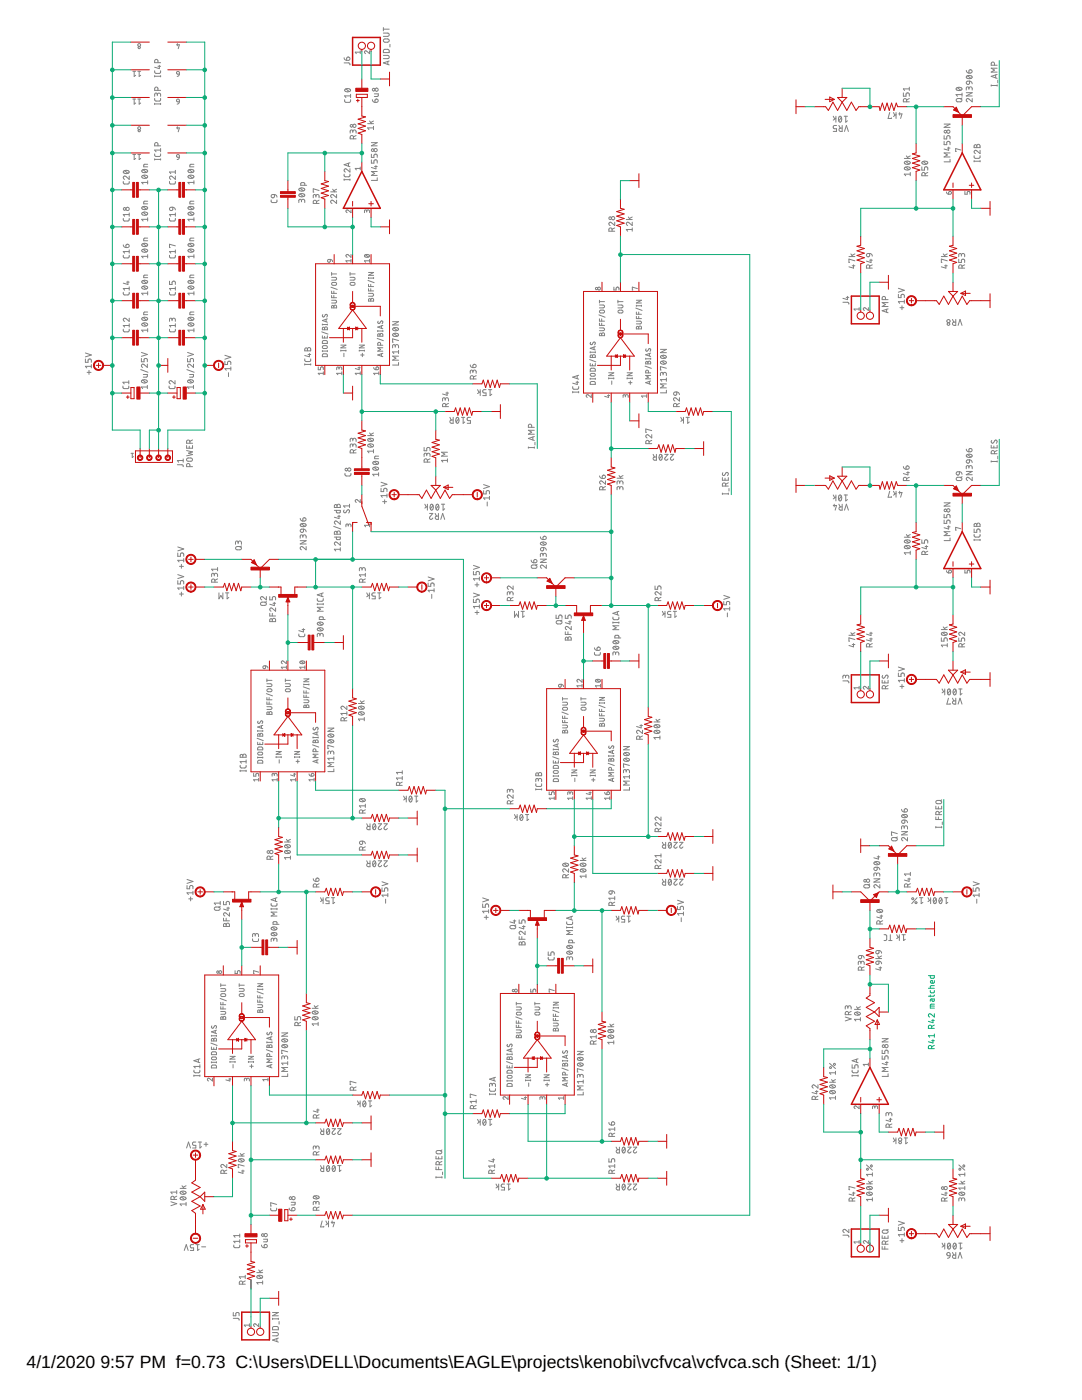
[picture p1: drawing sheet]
<svg xmlns="http://www.w3.org/2000/svg" width="216mm" height="279mm" viewBox="0 0 216 279" stroke-linecap="round" stroke-linejoin="round" font-family="sans-serif">
<defs><g id="words">
<g font-size="3.5">
<text x="5.3" y="273.1">4/1/2020</text>
<text x="20" y="273.1">9:57 PM f=0.73 C:\Users\DELL\Documents\EAGLE\projects\kenobi\vcfvca\vcfvca.sch (Sheet: 1/1)</text>
</g>
</g></defs>
<g fill="none" stroke="#808080" stroke-width=".2">
<path d="M26.5 19.8h.6M26.5 14.2h.6M26.8 14.2v1l.3-.2M26.8 19.8v1l.3-.2M27.5 19.8h.6M27.5 14.2h.6M27.8 14.2v1l.3-.2M27.8 19.8v1l.3-.2M30.9 19.6v.4l.2 .2h.8l.1-.6M30.9 14.1v.4l.2 .1h.8l.1-.5M30.9 15.1v.2M30.9 15.2h1.1"/>
<path d="M31.4 18.9l.1-.3h.3l.2 .2v.4M31.4 19.1v-.4l-.3-.1-.2 .2v.4M31.5 18l-.1-.6h-.4l-.1 .6h1.1M31.5 12.5l-.1-.6h-.4l-.1 .6h1.1M31.5 13.2h.5M31.8 13v.7l-.9-.3M32 15.1v.2M35.2 8.9h.6l-.2 .8M35.3 19.8h.3l.2 .1v.4l-.5-.1zM35.3 14.3h.4l.1 .5-.5-.1zM35.4 8.7v.4M35.8 14.8l-.1 .3-.4 .1"/>
<path d="M68.7 12.6h1l.1 .4M68.7 11.5a.51 .51 0 0 0 .5 .5M68.8 19.9v.4l.2 .1h.8l.2-.5M68.9 17.8a.66 .66 0 0 1 1 .3 .64 .64 0 0 1-.6 .3 .64 .64 0 0 1-.5-.5zM69 17.7l.7 .6M69.3 11.5a.33 .33 0 0 1 .5 .1 .33 .33 0 0 1-.3 .4h-.3zM70 19.1h-1.2l.2 .4M70 18.8v.7M71.9 10.1v.6M71.9 10.4h-1l.2 .3M73.7 10.1v.6l-.5-.5a.28 .28 0 0 0-.5 .1 .28 .28 0 0 0 .2 .4M74.3 19.9a.54 .54 0 0 0 .5 .5"/>
<path d="M74.7 18.7h.8l-.1 .5-.7 .1M74.9 19.8a.34 .34 0 0 1 .5 .1 .34 .34 0 0 1-.3 .5h-.3zM76.5 11h.8l.4 .3-.2 .4h-1M76.5 6.6h1l.2 .3-.2 .3-1 .1M76.5 5.5v.7M76.5 5.8h1.2M76.6 7.9l.7-.1 .3 .1 .1 .3-.2 .2h-.7l-.3-.2zM76.6 9.9h.9l.1 .2 .1 .4h-1.2zM77.4 12.3v.5M77.7 12.2l-1.2 .4 1.2 .4M77.8 8.8v.6M180.3 18.5v.7h.5v-.4a.34 .34 0 0 1 .3-.3 .34 .34 0 0 1 .3 .3v.4"/>
<path d="M181.4 19.7l-.5 .2M181.4 17.4v.7M181.4 17.7h-1.1l.2 .4M190.9 19.8l.7-.1 .3 .1v.3l-.1 .2h-.8l-.2-.2zM190.9 17.6a.66 .66 0 0 1 1 .2 .65 .65 0 0 1-.6 .3 .65 .65 0 0 1-.5-.4zM191.1 17.5l.6 .5M192 19.5l-.3 .3M192 18.9h-1.2l.3 .3M192 18.6v.6M192.8 14.1a.54 .54 0 0 0 .5 .5M192.8 18.5h1.2l-1.2 .7h1.2M192.9 16.3l.6-.1v.4a.33 .33 0 0 1-.5 .2 .33 .33 0 0 1-.1-.5z"/>
<path d="M192.9 15.2a.68 .68 0 0 1 1.1 .3 .64 .64 0 0 1-.7 .2 .64 .64 0 0 1-.5-.4zM193.1 15.1l.6 .5M193.3 17.7l.2-.3 .2-.1 .3 .2v.5M193.3 17.8l-.1-.4-.2-.1-.2 .2v.5M193.4 14a.34 .34 0 0 1 .5 .1 .34 .34 0 0 1-.2 .5h-.4zM193.5 16.2l.4 .2 .1 .3M194 19.7v.6l-.7-.5a.33 .33 0 0 0-.5 .1 .33 .33 0 0 0 .3 .4M197.8 16.9v.3M197.8 17.1h1.2M198.4 13l-.1-.6h-.4l-.1 .6h1.2M198.7 14.9v.6M199 16.9v.3"/>
<path d="M199 14.9l-1.2 .3 1.2 .4M199 13.6h-1.2l.6 .4-.6 .4h1.2M199.1 16v.5M24.6 36.2v.4l.3 .1h.8l.1-.5M24.7 34.1a.66 .66 0 0 1 1.1 .3 .65 .65 0 0 1-.7 .3 .65 .65 0 0 1-.5-.5zM24.9 34.1l.6 .5M25.8 35.1v.7l-.7-.6a.33 .33 0 0 0-.5 .1 .33 .33 0 0 0 .3 .5M26.5 30.8h.6M26.8 30.8v1l.3-.2M27.5 30.8h.6M27.8 30.8v1l.3-.2M28.4 35.1a.65 .65 0 0 1 1 .3 .65 .65 0 0 1-.6 .2 .65 .65 0 0 1-.5-.4z"/>
<path d="M28.4 34a.65 .65 0 0 1 1 .2 .65 .65 0 0 1-.6 .3 .65 .65 0 0 1-.5-.5zM28.6 35l.6 .5M28.6 33.9l.6 .5M29.5 32.8h-.6l-.2 .2v.3h.8M29.5 36.1v.6M29.5 36.4h-1.2l.3 .3M30.9 30.7v.4l.2 .1h.8l.1-.5M30.9 31.8h1.1M30.9 20.6v.3M30.9 31.7v.2M30.9 20.7h1.1M31.5 29.1v-.5l-.2-.2-.3 .1-.1 .6h1.1"/>
<path d="M32 20.6v.3M32 29.6v.7M32 31.7v.2M32 30h-1.1l.2 .3M33.8 36.2v.4l.3 .1h.8l.1-.5M35 35.1v.7l-.7-.6a.33 .33 0 0 0-.5 .1 .33 .33 0 0 0 .3 .5M35 34v.6M35 34.3h-1.2l.3 .3M35.2 25.5h.6l-.2 .8M35.3 30.9h.4l.1 .5-.5-.1zM35.4 25.3v.4M35.8 31.4l-.1 .3-.4 .1"/>
<path d="M35.8 20.3l-.1 .3-.4 .2M37.6 35.1a.66 .66 0 0 1 1.1 .3 .64 .64 0 0 1-.7 .2 .64 .64 0 0 1-.5-.4zM37.6 34a.66 .66 0 0 1 1.1 .2 .64 .64 0 0 1-.7 .3 .64 .64 0 0 1-.5-.5zM37.8 35l.6 .5M37.8 33.9l.6 .5M38.7 32.8h-.7l-.1 .2v.3h.8M38.7 36.1v.6M38.7 36.4h-1.2l.3 .3M54.1 39.9v.4l.3 .1h.7l.2-.5M54.2 38.9l.6-.1v.4a.33 .33 0 0 1-.5 .2 .33 .33 0 0 1-.1-.5zM54.8 38.8l.4 .2 .1 .3M59.7 38.8a.66 .66 0 0 1 1.1 .3 .64 .64 0 0 1-.6 .2 .64 .64 0 0 1-.6-.4z"/>
<path d="M59.7 37.6a.68 .68 0 0 1 1.1 .3 .64 .64 0 0 1-.6 .3 .64 .64 0 0 1-.6-.5zM59.9 38.7l.6 .5M59.9 37.6l.6 .5M60.8 37l-.1-.5-.7 .1v.4h1.2M63 39.2l.1-.3h.5l.1 .6M63 39.3v-.3l-.3-.2-.2 .2v.5M63.7 38l-1.2-.3v.6h.1M63.7 39.9l-.5 .3M66 38.3h1.2M66.4 37.8l.4 .5M67.2 39.9v.7l-.8-.6a.32 .32 0 0 0-.4 .2 .32 .32 0 0 0 .3 .4M67.2 38.8v.7l-.7-.6a.33 .33 0 0 0-.5 .1 .33 .33 0 0 0 .3 .5"/>
<path d="M67.2 37.8l-.6 .3M68.7 34.8v.4l.2 .1h.8l.1-.5M68.7 35.9h1.1M68.7 35.7v.3M69.5 32.6v.6M69.8 33.7v.6l-.6-.5a.32 .32 0 0 0-.5 .1 .32 .32 0 0 0 .2 .4M69.8 35.7v.3M69.8 32.5l-1.1 .4 1.1 .4M70.4 26.2l.1-.2 .3-.1 .2 .2 .1 .5M70.4 26.4v-.3l-.3-.2-.2 .2v.5M70.5 27.7v-.5l-.2-.1h-.3l-.1 .6h1.2M71.1 27.1l-.6 .2"/>
<path d="M71.9 33.3v.6M71.9 33.6h-1l.2 .3M73.4 24.7h1.1M73.7 24.2l.4 .5M74.1 31.9v.7h.5v-.4a.34 .34 0 0 1 .3-.3 .34 .34 0 0 1 .4 .3v.4M74.1 30.8v.6h.5v-.4a.34 .34 0 0 1 .3-.2 .34 .34 0 0 1 .4 .2v.4M74.1 28.5h1.2l-1.2 .6h1.2M74.5 25.2v.7M74.5 25.5h-1.1l.2 .4M74.5 24.2l-.5 .2M74.7 33.2h.6M75 33v.7l-.9-.3"/>
<path d="M75.3 35.5v.5h-1.2M75.3 34.2h-1.2l.6 .4-.6 .4h1.2M166.3 23.2l.3 .5M166.8 23.2v1.2M166.8 23.6l-.5 .4M166.9 25h-.4a.34 .34 0 0 0-.2 .4 .34 .34 0 0 0 .2 .3h.4v.5h-.6M167.4 25l.3 .6M167.4 23.3l.1-.1a.6 .6 0 0 1 .5 .6 .6 .6 0 0 1-.5 .6l-.2-.6zM167.9 23.5l-.5 .6M168 25v1.2l-.5-.1v-.4l.5-.1M168.4 23.2h.7M168.5 26.2l.4-1.2 .4 1.2"/>
<path d="M168.8 23.2v1.2l.3-.3M177.5 22.5l-.3 1.1h.7v-.1M178.3 22.5l.3 .5M178.8 22.5v1.1M178.8 22.9l-.5 .3M179.3 22.7h.7l-.3 .9M179.5 22.5v.5M180.4 31.6h1.2M180.5 33.4a.66 .66 0 0 1 1.1 .3 .66 .66 0 0 1-1.1-.2zM180.5 32.3a.65 .65 0 0 1 1.1 .3 .65 .65 0 0 1-.6 .2 .65 .65 0 0 1-.5-.4zM180.7 33.4l.7 .5M180.7 32.2l.7 .5"/>
<path d="M180.8 31.1l.5 .5M180.9 20.3l-.1-.6h-.3l-.2 .2v.4h1.1M181.6 34.4v.7M181.6 34.8h-1.2l.3 .3M181.6 31.1l-.5 .3M183.9 33.3v.7h.6v-.5a.34 .34 0 0 1 .3-.2 .34 .34 0 0 1 .3 .2v.5M184 32.3a.66 .66 0 0 1 1.1 .3 .65 .65 0 0 1-.6 .2 .65 .65 0 0 1-.5-.4zM184.2 32.2l.6 .5M184.6 35.1l-.1-.6h-.4l-.2 .6h1.2M185.1 34.4l-.5 .3M188.4 28.2v.7h.5v-.4a.34 .34 0 0 1 .3-.3 .34 .34 0 0 1 .4 .3v.4M188.4 27.1v.6h.5v-.4a.33 .33 0 0 1 .3-.2 .33 .33 0 0 1 .4 .2v.4"/>
<path d="M188.4 24.8h1.2l-1.2 .6h1.2M188.8 38.3l.2 .3 .3 .2M189 29.5h.6M189.3 29.4v.6l-.9-.3M189.3 38.3a.28 .28 0 0 1 .5 0 .28 .28 0 0 1-.2 .5h-.3zM189.6 31.8v.5h-1.2M189.6 30.5h-1.2l.6 .4-.6 .4h1.2M191.7 29.9l-1-.2v.5h.1M192.5 38.2v.6h.5v-.5l.2-.1 .3 .1v.5M194.4 31.1v.4l.2 .1h.8l.2-.5M194.4 32.2h1.2M194.4 32v.3"/>
<path d="M194.4 29l.3-.1 .2 .2 .1-.2 .3-.1 .2 .2 .1 .5h-1.2zM194.9 29.1v.4M195.6 30v.6l-.7-.5a.33 .33 0 0 0-.5 .1 .33 .33 0 0 0 .2 .4M195.6 32v.3M24.6 58.3v.4l.3 .2 .7-.1 .2-.5M24.6 50.9v.5l.3 .1 .8-.1 .1-.5M24.6 48.9a.54 .54 0 0 0 .5 .5M24.6 43.6v.4l.3 .1h.7l.2-.5M25.2 48.8a.34 .34 0 0 1 .6 .1 .34 .34 0 0 1-.4 .5h-.3zM25.3 56.3h.5M25.5 56.1v.7l-.9-.3M25.8 50.2h-1.2l.3 .3"/>
<path d="M25.8 42.5v.7M25.8 49.9v.6M25.8 57.3v.6M25.8 57.6h-1.2l.3 .3M25.8 42.8h-1.2l.3 .4M28.3 49.9a.65 .65 0 0 1 .6-.2 .65 .65 0 0 1 .5 .4 .66 .66 0 0 1-1.1-.2zM28.3 41.4a.65 .65 0 0 1 .6-.2 .65 .65 0 0 1 .5 .4 .66 .66 0 0 1-1.1-.2zM28.4 57.2a.65 .65 0 0 1 1 .3 .65 .65 0 0 1-.6 .2 .65 .65 0 0 1-.5-.4zM28.4 56.1a.67 .67 0 0 1 1 .2 .65 .65 0 0 1-.6 .3 .65 .65 0 0 1-.5-.4zM28.4 48.7a.65 .65 0 0 1 1 .3 .65 .65 0 0 1-.6 .2 .65 .65 0 0 1-.5-.4zM28.4 42.5a.65 .65 0 0 1 1 .2 .65 .65 0 0 1-.6 .3 .65 .65 0 0 1-.5-.5zM28.6 56l.6 .5"/>
<path d="M28.6 57.1l.6 .6M28.6 49.8l.6 .5M28.6 48.6l.6 .5M28.6 42.4l.6 .5M28.6 41.3l.6 .5M29.5 54.9h-.6l-.2 .2v.3h.8M29.5 47.5h-.6l-.2 .2v.3h.8M29.5 40.2h-.6l-.2 .1v.4h.8M29.5 51.2h-1.2l.3 .3M29.5 43.5v.6M29.5 50.8v.7M29.5 58.2v.7"/>
<path d="M29.5 58.5h-1.2l.3 .4M29.5 43.8h-1.2l.3 .3M33.8 58.3v.4l.3 .2 .7-.1 .2-.5M33.8 56.1v.7h.5v-.4a.33 .33 0 0 1 .4-.3 .33 .33 0 0 1 .3 .3v.4M33.8 50.9v.5l.3 .1 .8-.1 .1-.5M33.8 43.6v.4l.3 .1h.7l.2-.5M33.9 41.5l.6-.1v.4a.33 .33 0 0 1-.5 .2 .33 .33 0 0 1-.1-.5zM34.5 41.4l.4 .2 .1 .3M35 42.5v.7M35 49.9v.6M35 57.3v.6M35 49.1l-1.2-.4v.7h.2"/>
<path d="M35 57.6h-1.2l.3 .3M35 50.2h-1.2l.3 .3M35 42.8h-1.2l.3 .4M37.5 49.9a.66 .66 0 0 1 1.2 .2 .65 .65 0 0 1-.7 .3 .65 .65 0 0 1-.5-.5zM37.5 41.4a.66 .66 0 0 1 1.2 .2 .65 .65 0 0 1-.7 .3 .65 .65 0 0 1-.5-.5zM37.6 57.2a.66 .66 0 0 1 1.1 .3 .64 .64 0 0 1-.7 .3 .64 .64 0 0 1-.5-.5zM37.6 56.1a.68 .68 0 0 1 1.1 .2 .64 .64 0 0 1-.7 .3 .64 .64 0 0 1-.5-.4zM37.6 48.7a.66 .66 0 0 1 1.1 .3 .64 .64 0 0 1-.7 .2 .64 .64 0 0 1-.5-.4zM37.6 42.5a.66 .66 0 0 1 1.1 .2 .64 .64 0 0 1-.7 .3 .64 .64 0 0 1-.5-.5zM37.8 57.1l.6 .6M37.8 56l.6 .5M37.8 49.8l.6 .5"/>
<path d="M37.8 48.6l.6 .5M37.8 42.4l.6 .5M37.8 41.3l.6 .5M38.7 54.9h-.7l-.1 .2v.3h.8M38.7 47.5h-.6l-.2 .2v.3h.8M38.7 40.2h-.7l-.1 .1v.4h.8M38.7 51.2h-1.2l.3 .3M38.7 43.5v.6M38.7 50.8v.7M38.7 58.2v.7M38.7 58.5h-1.2l.3 .4M38.7 43.8h-1.2l.3 .3"/>
<path d="M60.2 40.1l.1-.3h.4l.1 .6M60.2 40.3l-.2-.5h-.2l-.2 .1v.5M63.2 40.6l-.2-.6h-.2l-.3 .1v.5h1.2M65.4 51.9l.5-.1v.3a.29 .29 0 0 1-.4 .2 .29 .29 0 0 1-.1-.4zM65.9 51.8l.3 .1 .2 .3M66 57.3l1.3 .5M66.2 59.9h.8l.2 .2-.2 .4h-.8M66.2 55.4h.8l.2 .2-.2 .3h-.8M66.2 59v.4h1M66.2 58.1v.4h1M66.2 54.4v.5M66.2 54.7h1"/>
<path d="M66.3 56.4h.7l.1 .4-.8 .1-.1-.2zM66.6 58.1v.4M66.6 59v.4M69.8 55.4h.9l.1 .2-.1 .3h-.9M69.8 54.4v.5M69.8 54.7h1.1M69.9 56.5l.8-.1 .1 .3-.2 .2h-.5l-.3-.2zM70 41.9v.5l-.5-.4a.28 .28 0 0 0-.5 0 .28 .28 0 0 0 .3 .4M70 50.8v.6l-.5-.5a.28 .28 0 0 0-.5 0 .29 .29 0 0 0 .3 .5M70 51.8v.5M70 52h-1l.3 .3M72.7 51a.58 .58 0 0 1 1 .1 .56 .56 0 0 1-.5 .3 .56 .56 0 0 1-.5-.4z"/>
<path d="M72.9 50.8l.6 .5M73.2 42.2l.3-.3 .2 .1v.4M73.2 42.3l-.1-.4h-.3l-.1 .5M73.4 56l1.3 .4M73.5 58.5h.8l.2 .3-.1 .3h-.9M73.5 55.4v.2M73.5 56.7v.5h1M73.5 57.6v.5h1M73.5 55.5h1M73.5 54.4h1l-1 .5h1M73.6 59.7l.2-.1 .2 .2 .1-.2 .2-.1 .2 .2v.4h-1zM73.7 51.8v.5"/>
<path d="M73.7 52h-1l.2 .3M74 56.7v.5M74 57.6v.5M74 59.8v.3M74.5 55.4v.2M119.6 59.9v.6M122.1 46.1l-.1-.5h-.4l-.1 .5h1.2M122.5 57.3v.6h.4l.1-.5 .2-.1 .3 .1v.5M122.7 44.3v.7l-.7-.6a.32 .32 0 0 0-.5 .1 .32 .32 0 0 0 .3 .5M122.7 45.5l-.6 .2M123.3 59.9v.6M125 43.8h1.2"/>
<path d="M125.4 43.3l.4 .5M126.2 44.3v.7l-.7-.6a.32 .32 0 0 0-.5 .1 .32 .32 0 0 0 .2 .5M126.2 45.8h-1.2l.2 .3M126.2 45.5v.6M126.2 43.3l-.6 .3M127 59.9h1l-1 .6h1M127.2 57.6l-1-.3v.6h.1M168.8 59.4h.6M169.1 59.1v.7l-.9-.3M169.4 51.2h1.2M169.8 50.7l.4 .5M170.1 53h.5"/>
<path d="M170.3 52.9v.6l-.9-.2M170.6 52l-1.2-.3v.7h.1M170.6 50.7l-.6 .3M173 50.7l.5-.1v.4a.33 .33 0 0 1-.4 .2 .33 .33 0 0 1-.1-.5zM173.5 53.5l-.1-.6h-.4l-.1 .6h1.2M173.5 50.6l.5 .2 .1 .3M173.5 51.9h.6M173.8 51.7v.7l-.9-.3M174.1 52.9l-.6 .2M176.7 59.8l-.1-.6h-.5l-.1 .6h1.2M179.3 58.7v.7h.5v-.4a.34 .34 0 0 1 .3-.3 .34 .34 0 0 1 .3 .3v.4M179.3 57.5l1.1 .4-1.1 .4"/>
<path d="M180.4 59.9v.6M187.8 51.2h1.2M188.2 50.7l.4 .5M188.5 53h.5M188.7 52.9v.6l-.9-.2M189 52l-1.2-.3v.7h.2M189 50.7l-.6 .3M191.3 51.7v.7h.5v-.4a.34 .34 0 0 1 .4-.3 .34 .34 0 0 1 .3 .3v.4M191.8 50.9l.2-.2 .2-.1 .3 .2v.4M191.8 51.1v-.4l-.3-.1-.2 .2v.4M192 53.5l-.1-.6h-.5l-.1 .6h1.2M192.5 52.9l-.5 .2"/>
<path d="M17 71.6v.7h.6v-.4a.34 .34 0 0 1 .3-.3 .34 .34 0 0 1 .3 .3v.4M17 70.4l1.2 .4-1.2 .4M17.4 74.3h.8M17.8 73.9v.8M18.2 73.1h-1.2l.3 .3M18.2 72.8v.6M24.5 77l.1 .4 .2 .2h.7l.2-.2v-.4M24.6 65.7v.4l.3 .1h.7l.2-.5M25.7 76v.6M25.7 76.3h-1.2l.3 .3M25.8 63.5v.6l-.7-.5a.32 .32 0 0 0-.5 .1 .32 .32 0 0 0 .3 .4M25.8 65h-1.2l.3 .3"/>
<path d="M25.8 64.6v.7M28.1 73.8l1.4 .5M28.2 71.5v.7h.5v-.4a.34 .34 0 0 1 .4-.3 .34 .34 0 0 1 .3 .3v.4M28.2 70.3l1.2 .4-1.2 .4M28.3 75.9a.66 .66 0 0 1 1.1 .3 .64 .64 0 0 1-.7 .3 .64 .64 0 0 1-.5-.5zM28.4 64.6a.65 .65 0 0 1 1 .3 .65 .65 0 0 1-.6 .2 .65 .65 0 0 1-.5-.4zM28.4 63.5a.65 .65 0 0 1 1 .2 .65 .65 0 0 1-.6 .3 .65 .65 0 0 1-.5-.5zM28.5 75.8l.6 .6M28.6 64.5l.6 .5M28.6 63.4l.6 .5M28.6 74.7h.8l-.1 .5-.7 .1M29.4 72.7v.6l-.7-.5a.32 .32 0 0 0-.5 .1 .32 .32 0 0 0 .3 .4"/>
<path d="M29.4 77.2h-1.2l.3 .4M29.4 76.9v.7M29.5 62.3h-.6l-.2 .2v.3h.8M29.5 65.9h-1.2l.3 .3M29.5 65.6v.6M33.7 77l.1 .4 .2 .2h.8l.1-.6M33.8 65.7v.4l.3 .1h.7l.2-.5M34.3 63.8l.3-.3 .3 .1 .1 .5M34.3 64l-.1-.5h-.2l-.2 .1v.5M34.9 76v.6l-.6-.5a.33 .33 0 0 0-.6 .1 .33 .33 0 0 0 .3 .4M35 65h-1.2l.3 .3M35 64.6v.7"/>
<path d="M37.3 73.8l1.4 .5M37.4 71.5v.7h.6v-.4a.34 .34 0 0 1 .3-.3 .34 .34 0 0 1 .3 .3v.4M37.4 70.3l1.2 .4-1.2 .4M37.5 75.9a.65 .65 0 0 1 1.1 .3 .65 .65 0 0 1-.6 .3 .65 .65 0 0 1-.6-.5zM37.6 64.6a.66 .66 0 0 1 1.1 .3 .64 .64 0 0 1-.7 .2 .64 .64 0 0 1-.5-.4zM37.6 63.5a.66 .66 0 0 1 1.1 .2 .64 .64 0 0 1-.7 .3 .64 .64 0 0 1-.5-.5zM37.7 75.8l.7 .6M37.8 64.5l.6 .5M37.8 63.4l.6 .5M37.8 74.7h.8l-.1 .5-.7 .1M38.6 72.7v.6l-.6-.5a.32 .32 0 0 0-.6 .1 .32 .32 0 0 0 .3 .4M38.6 77.2h-1.2l.3 .4"/>
<path d="M38.6 76.9v.7M38.7 62.3h-.7l-.1 .2v.3h.8M38.7 65.9h-1.2l.3 .3M38.7 65.6v.6M44.9 72.1v.6h.5v-.3a.33 .33 0 0 1 .3-.3 .33 .33 0 0 1 .4 .3v.3M44.9 70.9l1.2 .4-1.2 .4M45.6 74.4v.8M46.1 73.6h-1.2l.2 .3M46.1 73.2v.7M60.8 71.6l.1 .4 .2 .2 .7-.1 .2-.5M60.8 72.7h1.2M60.8 72.6v.3"/>
<path d="M60.9 69.5l.3-.1 .1 .3 .2-.3h.2l.3 .2v.4h-1.2zM61.3 69.7v.3M61.5 70.7h.5M61.7 70.5v.7l-.9-.2M62 72.6v.3M63.5 73.2v.6h.4l.1-.5 .2-.1 .3 .1v.5M64.2 66.2l1.2 .5M64.3 64.7v.2M64.3 67v.5h1v-.5M64.3 70v.2M64.3 70.1h1M64.3 64.8h1"/>
<path d="M64.3 65.4l.3-.1 .2 .2 .3-.3 .2 .2v.4h-1zM64.4 69.1l.6-.1 .3 .1v.2l-.1 .2h-.7l-.2-.2zM64.4 70.7l.8-.1 .1 .6h-1zM64.4 68.1l.8-.1 .1 .5h-1zM64.4 62.8l-.1 .4 .2 .1 .5-.5h.2l.1 .1-.1 .4M64.5 74.2v.6M64.5 74.5h-1l.2 .3M64.8 65.5v.3M64.8 67.1v.4M65.1 63.7v.5M65.3 64.7v.2M65.3 70v.2"/>
<path d="M65.3 63.6l-1 .4 1 .3M66.2 61.1l.2-.2 .2 .3 .4-.3 .1 .1 .1 .4h-1zM66.6 61.2v.2M67.6 73.5l.2-.2h.3l.1 .5M67.6 73.7v-.4l-.2-.1-.2 .1v.5M68 70h1M68 68.9h1l-1 .5h1M68 69.9v.2M68.2 74.5h-1l.2 .3M68.2 74.2v.6M68.6 70.5v.7M69 69.9v.2"/>
<path d="M71.4 73.4h.5M71.7 73.2v.6l-.8-.2M71.7 70h1M71.7 69.9v.2M71.7 68.9h1l-1 .5h1M71.9 74.2v.6M71.9 74.5h-1l.2 .3M72 70.8h.6M72.3 70.5v.7M72.7 69.9v.2M74.6 73.3l.1 .4 .3 .1M75 73.3a.29 .29 0 0 1 .5 0 .29 .29 0 0 1-.2 .5h-.3z"/>
<path d="M75.3 67.5l1.2 .5M75.4 66v.2M75.4 66.1h1M75.4 66.7l.2-.1 .2 .2 .1-.2h.4l.1 .5h-1zM75.5 64.1l-.1 .4 .2 .1 .5-.5h.2l.1 .2-.2 .3M75.6 74.5h-1l.2 .3M75.6 74.2v.6M75.8 66.8v.3M75.9 68.9l-.1-.5-.2-.1-.2 .2v.4h1M76.1 65v.5M76.1 70.6v.5M76.4 70.5l-1 .3 1 .4"/>
<path d="M76.4 69.4h-1l.5 .3-.5 .4h1M76.4 66v.2M76.4 64.9l-1 .4 1 .3M78.3 64.2h1.2l-1.2 .7h1.2M78.4 66.7a.66 .66 0 0 1 1.1 .2 .64 .64 0 0 1-.6 .3 .64 .64 0 0 1-.5-.5zM78.4 65.5a.66 .66 0 0 1 1.1 .3 .64 .64 0 0 1-.6 .3 .64 .64 0 0 1-.5-.5zM78.6 66.6l.6 .5M78.6 65.4l.6 .6M78.9 69.1l.1-.3h.4l.1 .6M78.9 69.3l-.1-.4-.3-.1-.1 .1-.1 .5M79.5 72.3v.6h-1.2M79.5 69.9v.7"/>
<path d="M79.5 71.1h-1.2l.7 .4-.7 .4h1.2M79.5 70.2h-1.2l.3 .4M79.5 68l-1.2-.4v.7h.2M88.8 79.7l.2-.3h.2l.3 .2v.4M88.8 79.9v-.4l-.3-.1-.2 .1v.5M89 78.4h.5M89.2 78.2v.7l-.9-.3M93.8 72.8a.51 .51 0 0 0 .6 .6M94.4 74.2l.2-.3h.3l.1 .6M94.4 74.4l-.1-.4-.3-.1-.1 .1-.1 .5M94.4 72.8a.33 .33 0 0 1 .6 .1 .33 .33 0 0 1-.3 .5h-.3zM94.5 75.6l-.1-.6h-.4l-.2 .6h1.2"/>
<path d="M95 75l-.5 .2M95.3 77.8l.3 .5M95.8 77.8v1.2M95.8 78.2l-.5 .3M97 77.8h-.4a.33 .33 0 0 0-.3 .3 .33 .33 0 0 0 .3 .3h.4v.6h-.7M97.5 77.8h.6M97.8 77.8v1.2l.3-.3M114.3 77.2v.4l.2 .1 .9-.1 .1-.4M114.3 78.1v.3M114.3 78.3h1.2M114.9 76.3h.6M115.2 75v.6"/>
<path d="M115.2 76.1v.6l-.9-.2M115.5 78.1v.3M115.5 74.9l-1.2 .4 1.2 .4M117.7 71.8l1.2 .4M117.8 72.5v.5h1v-.5M117.8 70.2v.2M117.8 75.5v.2M117.8 75.6h1M117.8 70.3h1M117.8 70.9l.3-.1 .1 .3 .1-.3h.4l.1 .5h-1zM117.8 74.6l.8-.1 .2 .4-.2 .2h-.7l-.1-.2zM117.9 76.2h.7l.2 .5h-1z"/>
<path d="M117.9 73.6l.7-.1 .2 .6h-1zM117.9 68.3l-.1 .4 .2 .1 .4-.5h.3l.1 .2-.2 .3M118 78.8v.5l-.6-.5a.28 .28 0 0 0-.4 .1 .28 .28 0 0 0 .2 .4M118.2 71.1v.2M118.2 72.7v.3M118.5 69.3v.5M118.8 70.2v.2M118.8 75.5v.2M118.8 69.2l-1 .3 1 .3M119.5 62.8l1.2 .5M119.6 65.4l.9 .1 .1 .2-.1 .3h-.9M119.6 60.9h.9l.1 .2v.2l-.2 .1h-.8"/>
<path d="M119.6 60.2h1M119.6 63.6v.5h1M119.6 64.5v.4h1M119.7 62l.7-.1 .2 .1v.3l-.1 .1h-.7l-.2-.1zM119.7 66.5h.3l.1 .2 .1-.2 .2-.1 .2 .2v.4h-1zM120.1 63.6v.5M120.1 64.5v.4M120.1 66.7v.3M121.2 78.9h.5M121.4 78.8v.5l-.8-.2M121.5 75.4v.2M121.5 75.5h1"/>
<path d="M121.5 74.4h1l-1 .6h1M122.1 76v.7M122.5 75.4v.2M123.3 60.9h.9l.1 .2-.1 .3h-.9M123.3 60.2h1M123.4 62l.6-.1 .2 .1 .1 .3-.1 .1h-.7l-.2-.1zM124.8 79l.1-.2h.2l.2 .1v.4M124.8 79.2v-.3l-.4-.1-.1 .5M125.1 75.5h1.1M125.1 75.4v.2M125.1 74.4h1.1l-1.1 .6h1.1M125.4 76.4h.7"/>
<path d="M125.8 76v.7M126.2 75.4v.2M126.9 61.5l1.2 .5M127 64.1h.8l.2 .2-.2 .3h-.8M127 60.9v.2M127 62.3v.4h1M127 63.1v.5h1M127 61h1M127 65.2h.3l.1 .1 .4-.2 .2 .1v.4h-1zM127.4 62.3v.4M127.4 63.1v.5M127.4 65.3v.3"/>
<path d="M128 60.9v.2M128.7 73.1l1.3 .4M128.8 71.5v.2M128.8 71.6h1M128.9 69.6v.4l.2 .1 .4-.5h.2l.1 .2-.1 .3M128.9 72.2h.3l.1 .1 .3-.2 .2 .1v.4h-1zM129 79h-1l.2 .3M129 78.8v.5M129.3 72.3v.3M129.4 74.4l-.1-.5h-.4l-.1 .5h1M129.6 70.5v.6M129.6 76.1v.5"/>
<path d="M129.8 76l-1 .4 1 .3M129.8 74.9h-1l.6 .4-.6 .3h1M129.8 71.5v.2M129.8 70.5l-1 .3 1 .3M131.8 69.7h1.2l-1.2 .7h1.2M131.8 71.1a.65 .65 0 0 1 .6-.2 .65 .65 0 0 1 .5 .4 .66 .66 0 0 1-1.1-.2zM131.9 72.2a.65 .65 0 0 1 1 .3 .65 .65 0 0 1-.6 .2 .65 .65 0 0 1-.5-.4zM132.1 72.1l.6 .5M132.1 71l.6 .5M132.3 74.6l.1-.2 .3-.1 .2 .2 .1 .5M132.3 74.8v-.4l-.3-.1-.2 .1v.6M133 77.9v.5h-1.2"/>
<path d="M133 75.4v.7M133 76.6h-1.2l.6 .4-.6 .4h1.2M133 75.8h-1.2l.3 .3M133 73.5l-1.2-.3v.6h.1M134.5 78.4l.5-.2v.4a.33 .33 0 0 1-.4 .3 .33 .33 0 0 1-.1-.5zM135 78.2l.4 .1 .2 .5M135.6 79.4v.6l-.7-.5a.32 .32 0 0 0-.5 .1 .32 .32 0 0 0 .3 .4M168.2 60.3h1l.2 .4M171.4 61.4v.6M171.4 61.7h-1l.2 .3M173.3 61.4v.6l-.6-.5a.28 .28 0 0 0-.4 .1 .28 .28 0 0 0 .2 .4M176.9 61.7v.6"/>
<path d="M177.2 61.6l-1.2 .4 1.2 .4M177.2 60.4h-1.2l.7 .4-.7 .4h1.2M179.6 61.4h.8M180 61v.8M180.4 60.2h-1.1l.2 .3M190.1 63.8l.2 .5M190.7 63.8v1.1l-.6-.1v-.4l.6-.1M191.2 64.9l.4-1.1 .4 1.1M26.1 90.5h.5M26.4 90.5v.8l.2-.2M35.4 92.8h1l.2 .3M36.6 91.9h-1.2l.2 .3"/>
<path d="M36.6 91.6v.6M37.2 88.9v.6h1.2v-.6M37.2 89.9l1.2 .3-.8 .2 .8 .3-1.2 .3M37.3 91.5l.8-.1 .2 .1 .1 .3-.2 .2h-.8l-.2-.2zM37.8 89v.5M37.9 93.1l-.1-.5-.3-.1-.2 .2-.1 .4h1.2M37.9 88.5l-.1-.6-.3-.1-.2 .2-.1 .5h1.2M38.4 87.8l-.5 .3M68.8 94.5l.1 .3 .2 .2h.7l.2-.5M70.4 88.9l.3-.3 .2 .1 .2 .6M70.4 89.1v-.3l-.3-.2-.2 .2v.5M70.4 87.8l.3-.3h.2l.2 .6"/>
<path d="M70.4 88v-.4l-.3-.1-.2 .1v.5M70.5 90.4l-.1-.6h-.4l-.1 .6h1.2M71.1 89.7l-.6 .3M71.9 99.7v.6l-.6-.5a.28 .28 0 0 0-.4 .1 .28 .28 0 0 0 .2 .4M73.4 86.9h1.1M73.4 88.7a.65 .65 0 0 1 1.1 .3 .63 .63 0 0 1-.6 .3 .63 .63 0 0 1-.5-.5zM73.4 87.6a.65 .65 0 0 1 1.1 .3 .64 .64 0 0 1-1.1-.2zM73.6 88.6l.7 .6M73.6 87.5l.7 .6M73.7 86.4l.4 .5M74.4 93.3a.65 .65 0 0 1 1.1 .3 .63 .63 0 0 1-.6 .3 .63 .63 0 0 1-.5-.5zM74.4 92.2a.76 .76 0 0 1 1.1 .2 .69 .69 0 0 1-1.1 0z"/>
<path d="M74.5 90h-1.1l.2 .4M74.5 89.7v.7M74.5 86.4l-.5 .3M74.6 93.3l.7 .5M74.6 92.1l.7 .5M75.5 91h-.5l-.2 .2v.3h.7M75.5 94.7h-1.1l.2 .3M75.5 94.3v.7M76 97.5v.6h.6v-.4a.34 .34 0 0 1 .3-.3 .34 .34 0 0 1 .3 .3v.4M76 96.2l1.2 .4-1.2 .4M76.8 99.7v.8M77.2 98.9h-1.2l.3 .4"/>
<path d="M77.2 98.6v.7M84.6 89.3v.7h.6v-.4a.34 .34 0 0 1 .3-.3 .34 .34 0 0 1 .3 .3v.4M85.2 90.8l.1-.3h.4l.1 .6M85.2 91l-.2-.5-.2-.1-.2 .2v.5M85.3 92.2l-.1-.6h-.4l-.2 .6h1.2M85.8 91.6l-.5 .2M89 81.2l-.2-.6-.2-.1-.3 .2v.5h1.2M89.3 90.3h-1.2l.7 .3-.7 .4h1.2M89.3 91.9h-1.2l.3 .3M89.3 91.6v.6M89.5 80.5l-.5 .3M89.8 83.3l.2 .5"/>
<path d="M90.4 83.3v1.2l-.6-.2v-.4l.6-.1M91.1 83.4l.2-.1a.65 .65 0 0 1 .3 .6 .65 .65 0 0 1-.4 .6l-.3-.6zM91.5 83.6l-.5 .6M92.1 83.3h.6M92.4 83.3v1.2l.3-.3M93.9 83.3h-.4a.34 .34 0 0 0-.3 .3 .34 .34 0 0 0 .3 .3h.4v.6h-.7M96.5 97.9v.7h.5v-.4a.34 .34 0 0 1 .3-.3 .34 .34 0 0 1 .4 .3v.4M96.5 96.7l1.2 .4-1.2 .4M97.7 99.4h-1.2l.3 .3M97.7 99v.7M105.4 89.3h1.2M105.4 89.2v.3"/>
<path d="M106.1 85.3l-.1-.6h-.4l-.2 .6h1.2M106.3 87.2v.6M106.6 89.2v.3M106.6 87.1l-1.2 .4 1.2 .4M106.6 85.9h-1.2l.7 .4-.7 .4h1.2M106.7 88.3v.5M119.6 95l.2 .3 .4 .2M120.2 94.9a.33 .33 0 0 1 .6 .1 .33 .33 0 0 1-.3 .5h-.3zM120.3 97.7l-.1-.5h-.4l-.2 .5h1.2M120.8 96v.6l-.6-.5a.32 .32 0 0 0-.6 .1 .32 .32 0 0 0 .3 .4M120.8 97.1l-.5 .3M123.1 95.4h1.2"/>
<path d="M123.5 94.9l.4 .5M123.7 97.4l.1-.2 .3-.1 .2 .2v.4M123.7 97.6l-.1-.4-.3-.1-.2 .1v.5M123.7 96.3l.2-.3h.3l.1 .6M123.7 96.5l-.1-.4-.3-.1-.2 .1v.5M124.3 94.9l-.6 .3M129.5 88.5l-.1-.6h-.4l-.1 .6h1.1M130 86.7v.7l-.6-.6a.32 .32 0 0 0-.5 .1 .32 .32 0 0 0 .2 .5M130 85.9l-1.1-.3v.7h.1M130 87.9l-.5 .2M130.3 90.7l.3 .5M131 90.7v1.1l-.6-.1v-.4l.6-.1"/>
<path d="M131.6 90.7h.2a.65 .65 0 0 1 .3 .6 .65 .65 0 0 1-.4 .5l-.2-.5zM132.1 90.9l-.5 .7M132.6 90.7h.7l-.6 .6a.32 .32 0 0 0 .1 .5 .32 .32 0 0 0 .5-.2M133.8 90.7h.6l-.5 .6a.33 .33 0 0 0 .1 .5 .33 .33 0 0 0 .4-.2M135 81.2v-.5l-.2-.2-.3 .1-.1 .6h1.2M135.6 80.5l-.6 .3M135.8 83.3l.3 .6M136.4 83.3v1.2M136.4 83.7l-.6 .4M136.9 83.3h.6M137.2 83.3v1.2l.3-.3M144.1 98.6h1.2"/>
<path d="M144.1 95.3v.5h1.2v-.5M144.1 98.4v.3M144.2 94.3v.4l.2 .2 .4-.5a.3 .3 0 0 1 .5 0 .3 .3 0 0 1-.1 .4v.1M144.7 95.4v.4M144.8 97l-.1-.6h-.3l-.2 .1-.1 .5h1.2M145.3 98.4v.3M145.3 96.4l-.5 .2M145.5 97.5v.5M166.3 98.8l.3 .5M166.8 98.8v1.2M166.8 99.2l-.5 .4M167.4 98.9l.1-.1a.6 .6 0 0 1 .5 .6 .6 .6 0 0 1-.5 .5l-.2-.5z"/>
<path d="M167.9 99l-.5 .7M168.4 98.8h.7M168.8 98.8v1.2l.3-.3M177.5 98l-.3 1.2h.7v-.1M178.3 98l.3 .6M178.8 98v1.2M178.8 98.4l-.5 .4M179.3 98.3h.7l-.3 .9M179.5 98v.6M180.3 93.1a.51 .51 0 0 0 .5 .5M180.8 93.1a.33 .33 0 0 1 .6 .1 .33 .33 0 0 1-.3 .4h-.3zM180.9 95.9l-.1-.6h-.4l-.1 .6h1.1"/>
<path d="M180.9 94.3h.5M181.2 94.1v.7l-.9-.3M181.4 95.2l-.5 .3M190.9 95.4l.7-.2 .3 .2v.3l-.1 .2h-.8l-.2-.2zM190.9 94.3l.5-.2v.4a.33 .33 0 0 1-.4 .3 .33 .33 0 0 1-.1-.5zM191.4 94.1l.3 .1 .3 .5M192 95.1l-.3 .3M192.8 89.6a.54 .54 0 0 0 .5 .6M192.8 94.1h1.2l-1.2 .6h1.2M192.9 91.9l.6-.1v.4a.33 .33 0 0 1-.5 .2 .33 .33 0 0 1-.1-.5zM192.9 90.8a.66 .66 0 0 1 1.1 .3 .64 .64 0 0 1-.7 .2 .64 .64 0 0 1-.5-.4zM193.1 90.7l.6 .5"/>
<path d="M193.3 93.2l.2-.2 .2-.1 .3 .2v.5M193.3 93.4v-.4l-.3-.1-.2 .1v.6M193.4 89.6a.34 .34 0 0 1 .6 .1 .34 .34 0 0 1-.3 .5h-.4zM193.5 91.8l.3 .1 .2 .4M194 95.2v.7l-.7-.5a.33 .33 0 0 0-.5 0 .33 .33 0 0 0 .3 .5M197.8 92.1h1.2M197.8 88.9v.5h1.2v-.5M197.8 92v.2M197.9 87.9a.29 .29 0 0 0-.1 .4 .29 .29 0 0 0 .5 0l.2-.3a.29 .29 0 0 1 .4-.1 .29 .29 0 0 1 0 .5l-.1 .1M198.3 89v.4M198.4 90.6l-.1-.6h-.4l-.1 .6h1.2M199 92v.2"/>
<path d="M199 89.9l-.6 .3M199.1 91v.6M35.5 115.9v.6h.5v-.4a.34 .34 0 0 1 .3-.2 .34 .34 0 0 1 .4 .2v.4M35.5 110.4v.6h.5v-.4a.34 .34 0 0 1 .3-.2 .34 .34 0 0 1 .4 .2v.4M35.5 114.7l1.2 .4-1.2 .4M35.5 109.2l1.2 .4-1.2 .3M35.8 118.6h.8M35.8 113h.8M36.2 112.6v.8M36.2 118.2v.8M36.7 117.3h-1.2l.2 .4M36.7 111.5v.6"/>
<path d="M36.7 117v.7M36.7 111.8h-1.2l.2 .3M42.8 114.7l.1-.2h.4l.1 .6M42.8 114.9l-.1-.3-.3-.2-.2 .2v.5M42.9 116.2l-.1-.6-.3-.1-.3 .2v.5h1.2M43.4 115.5l-.5 .3M43.4 113.3v.6M43.4 113.6h-1.2l.3 .3M43.7 118.3v1.2l.4-.6 .4 .6v-1.2M45 118.3h.7M45.3 118.3v1.2l.4-.3M47.1 109.2l.8-.1 .2 .1 .1 .3-.2 .2h-.8l-.2-.2z"/>
<path d="M47.5 108.3l.3-.3h.2l.2 .6M47.5 108.5v-.4l-.3-.1-.2 .2v.4M48.2 108.9l-.3 .3M53.1 119.1v.6l-.6-.5a.32 .32 0 0 0-.5 .1 .32 .32 0 0 0 .2 .4M53.8 119.1v.6h.5v-.4a.34 .34 0 0 1 .4-.2 .34 .34 0 0 1 .3 .2v.4M59.9 103.5a.54 .54 0 0 0 .5 .5M59.9 107.9h1.2l-1.2 .7h1.2M60 105.7l.6-.1v.4a.33 .33 0 0 1-.5 .2 .33 .33 0 0 1-.1-.5zM60 104.6a.68 .68 0 0 1 1.1 .3 .64 .64 0 0 1-.7 .2 .64 .64 0 0 1-.5-.4zM60.2 104.5l.6 .6M60.4 107.1l.3-.4 .3 .1 .1 .6M60.4 107.3l-.1-.5-.2-.1-.2 .2v.5"/>
<path d="M60.5 103.4a.34 .34 0 0 1 .5 .1 .34 .34 0 0 1-.3 .5h-.3zM60.6 105.6l.4 .2 .1 .3M61.1 109.1v.6l-.7-.5a.33 .33 0 0 0-.5 .1 .33 .33 0 0 0 .3 .4M63.3 119.5l.1 .4 .2 .1h.7l.2-.5M64.2 118.4v.6M64.5 118.3l-1.2 .4 1.2 .4M66.6 105.1l1.4 .5M66.7 107.2h1.2v.4l-.7 .1-.1-.5M66.7 101.9h1.2v.4h-.7l-.1-.4M66.7 106.2l.3-.2 .2 .3 .2-.3h.2l.3 .2v.4h-1.2zM66.7 100.8l.3-.1 .2 .3 .2-.3 .2-.1 .3 .2v.5h-1.2zM67.2 101v.3"/>
<path d="M67.2 106.3v.3M67.4 103h.5M67.6 102.8v.7l-.9-.3M67.9 108.2v.6l-.8-.6a.33 .33 0 0 0-.4 .2 .33 .33 0 0 0 .3 .4M67.9 104v.6l-.7-.5a.32 .32 0 0 0-.5 .1 .32 .32 0 0 0 .3 .4M67.9 109.6h-1.2l.3 .4M67.9 109.3v.7M68.7 101.8l-.1 .4 .2 .1 .5-.4a.29 .29 0 0 1 .4-.1 .29 .29 0 0 1 0 .5l-.1 .1M69.5 104.8l.3-.2 .2 .1v.4M69.5 105l-.1-.3-.2-.1-.2 .5M69.7 101h-1.1l.2 .3M69.7 100.6v.7"/>
<path d="M72.2 113.6l.2-.3h.2l.3 .2v.4M72.2 113.8v-.4l-.3-.1-.2 .1v.5M72.4 116.2l-.1-.5-.2-.2-.3 .1-.1 .6h1.2M72.9 114.4v.7M72.9 115.5l-.5 .3M72.9 114.7h-1.2l.3 .4M73.2 118.3l.3 .6M73.7 118.3v1.2M73.7 118.7l-.5 .4M73.7 104.6v.5M73.7 104.8h-1l.2 .3M74.9 118.3h-.4a.33 .33 0 0 0-.3 .3 .33 .33 0 0 0 .3 .4h.4v.5h-.7"/>
<path d="M75.4 118.3h.6M75.7 118.3v1.2l.3-.3M76.3 100.1h.9M84.8 100.6l.2 .6M85.3 100.6v1.2M85.3 101l-.5 .4M85.4 116.4v.6h.6v-.4a.34 .34 0 0 1 .3-.3 .34 .34 0 0 1 .3 .3v.4M85.4 115.1l1.2 .4-1.2 .4M85.7 102.5h.7l-.6 .6a.32 .32 0 0 0 .1 .6 .32 .32 0 0 0 .5-.3M86 100.7v-.1a.6 .6 0 0 1 .5 .6 .6 .6 0 0 1-.5 .6l-.2-.6zM86.1 118.6v.8M86.4 100.9l-.5 .6"/>
<path d="M86.6 117.8h-1.2l.3 .3M86.6 117.5v.6M86.8 102.5l.3 .5M87.1 100.7l.2-.1a.65 .65 0 0 1 .3 .6 .65 .65 0 0 1-.4 .6l-.3-.6zM87.5 102.5v1.2l-.6-.2-.1-.2 .2-.3h.5M87.5 100.9l-.5 .6M87.9 103.7l.4-1.2 .4 1.2M88.1 100.6h.6M88.4 100.6v1.2l.3-.3M94.5 114v.7h.5v-.4a.34 .34 0 0 1 .3-.3 .34 .34 0 0 1 .4 .3v.4M94.5 119.6v.6h.5v-.4a.34 .34 0 0 1 .3-.2 .34 .34 0 0 1 .4 .2v.4M94.5 112.8l1.2 .4-1.2 .4"/>
<path d="M94.5 118.4l1.2 .4-1.2 .4M94.8 116.7h.8M95.2 116.3v.8M95.7 115.5h-1.2l.2 .3M95.7 115.2v.6M97.2 100.2v.8M101.7 118.4l.2-.2 .2-.1 .3 .2v.4M101.7 118.6v-.4l-.3-.1-.2 .1v.5M101.9 119.9l-.2-.6h-.4l-.1 .6h1.2M102.4 116.9v.7l-.7-.5a.32 .32 0 0 0-.5 .1 .32 .32 0 0 0 .3 .4M102.4 119.2l-.5 .3M106 111.8a.51 .51 0 0 0 .5 .5"/>
<path d="M106 112.9l.8-.1 .3 .1v.3l-.1 .2h-.8l-.2-.2zM106.6 111.7a.33 .33 0 0 1 .5 .2 .33 .33 0 0 1-.3 .4h-.3zM107.2 112.6l-.3 .3M107.8 107.1a.51 .51 0 0 0 .6 .6M107.8 111.6h1.2l-1.2 .6h1.2M107.8 108.4a.66 .66 0 0 1 1.2 .2 .66 .66 0 0 1-1.2-.2zM107.9 109.4l.6-.1v.4a.33 .33 0 0 1-.5 .2 .33 .33 0 0 1-.1-.5zM108.1 108.2l.7 .5M108.4 110.7l.2-.3 .3 .1 .1 .6M108.4 111l-.1-.4-.3-.2-.2 .2v.5M108.4 107.1a.33 .33 0 0 1 .6 .1 .33 .33 0 0 1-.3 .5h-.3zM108.5 109.3l.4 .2 .1 .3"/>
<path d="M109 112.8v.6l-.6-.5a.32 .32 0 0 0-.6 .1 .32 .32 0 0 0 .3 .4M130.7 116.9v.7h.5v-.4a.33 .33 0 0 1 .4-.3 .33 .33 0 0 1 .3 .3v.4M131.4 119.9l-.2-.6-.2-.1-.3 .2v.5h1.2M131.9 118.1v.6l-.7-.5a.33 .33 0 0 0-.5 .1 .33 .33 0 0 0 .3 .4M131.9 119.2l-.5 .3M144.4 118.8l1.2 .4-1.2 .4M166.3 100.9h.6l-.3 .9M166.5 100.6v.6M167.4 100.6l.3 .6M168 100.6v1.2l-.5-.1-.1-.3 .2-.2h.4M168.5 101.8l.4-1.2 .4 1.2M180.4 107.2h1.2"/>
<path d="M180.5 109a.65 .65 0 0 1 1.1 .3 .65 .65 0 0 1-.6 .2 .65 .65 0 0 1-.5-.4zM180.5 107.9a.65 .65 0 0 1 1.1 .3 .67 .67 0 0 1-1.1-.2zM180.7 108.9l.7 .6M180.7 107.8l.7 .5M180.8 106.7l.5 .5M181.6 110.3h-1.2l.3 .4M181.6 110v.7M181.6 106.7l-.5 .3M183.9 107.7v.7h.6v-.4a.34 .34 0 0 1 .3-.3 .34 .34 0 0 1 .3 .3v.4M184.6 110.7l-.1-.6h-.4l-.2 .6h1.2M184.6 109.1h.5M184.8 108.9v.6l-.9-.2"/>
<path d="M185.1 110l-.5 .3M188.4 103.8v.7h.5v-.4a.34 .34 0 0 1 .3-.3 .34 .34 0 0 1 .4 .3v.4M188.4 102.7v.6h.5v-.4a.33 .33 0 0 1 .3-.3 .33 .33 0 0 1 .4 .3v.4M188.4 100.4h1.2l-1.2 .6h1.2M188.8 113.9l.2 .3 .3 .1M189 105.1h.6M189.3 104.9v.7l-.9-.3M189.3 113.9a.29 .29 0 0 1 .5 0 .29 .29 0 0 1-.2 .4h-.3zM189.6 107.4v.5h-1.2M189.6 106.1h-1.2l.6 .4-.6 .4h1.2M191.7 105.5l-1-.3v.6h.1M192.5 113.8v.5h.5v-.4l.2-.1 .3 .1v.4"/>
<path d="M194.4 106.7v.4l.2 .1h.8l.2-.5M194.4 105.6v.6h.5v-.4a.34 .34 0 0 1 .3-.2 .34 .34 0 0 1 .4 .2v.4M194.4 107.6v.3M194.4 107.8h1.2M194.4 104.6l.3-.1 .2 .2 .1-.2 .3-.1 .2 .2 .1 .5h-1.2zM194.9 104.7v.4M195.6 107.6v.3M52 120.3l.8-.1 .3 .1v.3l-.1 .2h-.8l-.2-.2zM52.6 132.9h.4v.3a.28 .28 0 0 1-.5 .2 .28 .28 0 0 1 .1-.5zM53 132.9l.3 .1 .2 .3M53.1 138.4l1.3 .5M53.1 120l-.2 .3"/>
<path d="M53.3 136.5h.8l.2 .2-.2 .3h-.8M53.3 135.8h1M53.3 135.5v.6M53.3 139.2v.5h1M53.3 137.6l.7-.1 .2 .1 .1 .2-.2 .2h-.7l-.1-.2zM53.7 139.2v.5M53.8 122.4v.5h1.2M53.9 123.5h.2l.2 .2 .2-.2 .2-.1 .3 .2v.5h-1.2zM54.3 122.4v.5M54.3 123.7v.4M54.5 120.4h.5M54.7 120.2v.7l-.9-.3"/>
<path d="M55 121.3v.7l-.7-.6a.32 .32 0 0 0-.5 .1 .32 .32 0 0 0 .3 .5M56.9 136.5h.9l.2 .2-.2 .3h-.9M56.9 135.8h1.1M56.9 135.5v.6M57 137.6l.7-.1 .2 .1 .1 .2-.2 .2h-.7l-.2-.2zM57.1 131.9v.6l-.5-.5a.27 .27 0 0 0-.4 0 .27 .27 0 0 0 0 .4l.1 .1M57.1 133.2h-1l.2 .3M57.1 132.9v.6M59.6 126.5l.1 .4 .2 .2 .7-.1 .2-.5M59.9 132a.56 .56 0 0 1 .9 .2 .5 .5 0 0 1-.5 .3 .5 .5 0 0 1-.4-.5zM60 132l.6 .4M60.3 125.6h.5"/>
<path d="M60.5 137.1l1.3 .4M60.5 125.5v.6l-.9-.2M60.6 139.7h.9l.1 .2-.1 .3h-.9M60.6 136.5v.2M60.6 137.9v.4h1M60.6 138.7v.5h1M60.6 136.6h1M60.6 135.5h1l-1 .6h1M60.8 132.9v.6M60.8 133.2h-1l.2 .3M61.1 137.9v.4M61.1 138.7v.5"/>
<path d="M61.6 136.5v.2M63.3 120.4v.3M63.3 120.6h1.2M63.4 125.4a.68 .68 0 0 1 1.1 .3 .65 .65 0 0 1-.7 .2 .65 .65 0 0 1-.5-.4zM63.4 124.3a.66 .66 0 0 1 1.1 .3 .65 .65 0 0 1-.7 .2 .65 .65 0 0 1-.5-.4zM63.6 125.3l.6 .6M63.6 124.2l.6 .5M63.8 126.7l.3-.3 .3 .1 .1 .6M63.8 126.9v-.3l-.3-.2-.2 .2v.5M64.5 123.6l-.1-.5-.7 .1v.4h1.2M64.5 120.4v.3M64.5 121.2h-1.2l.7 .4-.7 .4h1.2"/>
<path d="M71.9 139.9l.4 .5M72.7 139.9l-.6 .3M94.8 122.2h.8M95.2 121.9v.7M95.7 120.7v.7M95.7 121h-1.2l.2 .4M102.7 122v1.2l.4-.7 .4 .7v-1.2M104 122h.6M104.3 122v1.2l.3-.3M111 122.7v.7h.5v-.4a.33 .33 0 0 1 .3-.3 .33 .33 0 0 1 .3 .3v.4M111 124l1-.1 .1 .4-.3 .2h-.5l-.3-.2zM111.7 137.1h.1"/>
<path d="M112 136.6v.4l-.2 .1M112 136.6l-.5 .1v.3l.2 .1M112 136.6l.3 .1 .1 .3M112.1 123.7l-.2 .3M112.2 139.2v.5M112.2 139.5h1.1M112.8 122.7v.7h.5v-.4a.33 .33 0 0 1 .4-.3 .33 .33 0 0 1 .3 .3v.4M112.8 126.1v.5h1.2M112.9 127.2l.2-.1 .2 .3 .2-.3h.2l.3 .2v.4h-1.2zM113.3 126.1v.5M113.3 127.4v.3M113.5 124.1h.5"/>
<path d="M113.7 123.9v.6l-.9-.2M114 125v.7l-.8-.6a.32 .32 0 0 0-.4 .2 .32 .32 0 0 0 .3 .4M115.9 139.5h1M115.9 139.2v.5M116.1 135.6v.5l-.5-.4a.28 .28 0 0 0-.5 0 .28 .28 0 0 0 .2 .4M116.1 136.9h-1l.2 .2M116.1 136.6v.5M118.6 130.2v.4l.3 .1h.8l.1-.5M118.6 129.3a.51 .51 0 0 0 .5 .5M118.9 135.7a.56 .56 0 0 1 .9 .3 .56 .56 0 0 1-1-.2zM119 135.6l.6 .5M119.2 129.2a.33 .33 0 0 1 .6 .1 .33 .33 0 0 1-.3 .5h-.4z"/>
<path d="M119.6 139.2h1l-1 .5h1M119.8 136.9h-1l.2 .2M119.8 136.6v.5M122.3 123.1v.4l.3 .2 .8-.1 .1-.5M122.3 124.1v.3M122.3 124.2h1.2M122.3 129.2a.66 .66 0 0 1 1.2 .2 .65 .65 0 0 1-.7 .2 .65 .65 0 0 1-.5-.4zM122.4 128a.66 .66 0 0 1 1.1 .2 .64 .64 0 0 1-.7 .3 .64 .64 0 0 1-.5-.4zM122.6 129l.6 .5M122.6 127.9l.6 .5M122.8 130.4l.1-.2 .3-.1 .2 .2 .1 .4M122.8 130.6v-.4l-.3-.1-.2 .1v.5"/>
<path d="M123.2 122.1v.6M123.5 127.3l-.1-.5h-.6l-.1 .2v.3h1.2M123.5 124.1v.3M123.5 124.9h-1.2l.7 .4-.7 .4h1.2M123.5 122l-1.2 .4 1.2 .4M132.2 122l.3 .6M132.7 122v1.2M132.7 122.4l-.5 .4M133.9 122h-.4a.34 .34 0 0 0-.3 .3 .34 .34 0 0 0 .3 .4h.4v.5h-.7M134.3 122h.7M134.7 122v1.2l.3-.3M144.4 120v.7h.5v-.4a.34 .34 0 0 1 .4-.3 .34 .34 0 0 1 .3 .3v.4"/>
<path d="M145.1 122.3v.8M145.6 121.5h-1.2l.3 .3M145.6 121.2v.6M168.2 135.9h1l.2 .4M168.7 135.1l.1-.3 .3-.1 .3 .2v.5M168.7 135.3v-.4l-.3-.2-.2 .2v.5M169.4 126.8h1.2M169.8 126.3l.4 .5M170.1 128.6h.5M170.3 128.4v.7l-.9-.3M170.6 127.6l-1.2-.3v.7h.1M170.6 126.3l-.6 .3"/>
<path d="M171.4 137v.5M171.4 137.3h-1l.2 .2M173.3 137v.5l-.6-.4a.28 .28 0 0 0-.4 0 .28 .28 0 0 0 .2 .4M173.5 129.1l-.1-.6h-.4l-.1 .6h1.2M173.5 127.5h.6M173.5 126.4h.6M173.8 127.3v.7l-.9-.3M173.8 126.2v.6l-.9-.2M174.1 128.4l-.6 .3M176 135.8v.5h1.2v-.5M176.1 134.8l-.1 .4 .3 .2 .4-.5a.32 .32 0 0 1 .5 0 .32 .32 0 0 1-.2 .5M176.6 135.9v.4"/>
<path d="M176.7 137.5l-.1-.6h-.5l-.1 .6h1.2M177.2 136.8l-.5 .3M179.3 134.3v.7h.5v-.4a.34 .34 0 0 1 .3-.3 .34 .34 0 0 1 .3 .3v.4M179.3 133.1l1.1 .4-1.1 .4M179.6 137h.8M180 136.6v.8M180.4 135.4v.7M180.4 135.8h-1.1l.2 .3M187.8 127.3v.7h.6v-.4a.33 .33 0 0 1 .3-.3 .33 .33 0 0 1 .3 .3v.4M187.8 125.6h1.2M187.9 126.3a.67 .67 0 0 1 1.1 .3 .74 .74 0 0 1-1.2-.1zM188 137.5l.3 .5"/>
<path d="M188.1 126.2l.6 .5M188.2 125.1l.4 .5M188.5 137.5v1.2M188.5 137.9l-.5 .4M189 128.8h-1.2l.3 .3M189 128.4v.7M189 125.1l-.6 .3M189.2 137.6l.1-.1a.6 .6 0 0 1 .4 .6 .6 .6 0 0 1-.4 .6l-.3-.6zM189.3 139.3l-.4 1.2h.7v-.1M189.6 137.8l-.5 .6M190.1 139.3l.2 .6M190.3 137.6l.2-.1a.65 .65 0 0 1 .3 .6 .65 .65 0 0 1-.4 .6l-.2-.6z"/>
<path d="M190.7 139.3v1.2l-.6-.1v-.4l.6-.1M190.8 137.8l-.6 .6M191.3 127.3v.7h.5v-.4a.34 .34 0 0 1 .4-.3 .34 .34 0 0 1 .3 .3v.4M191.3 137.5h.7M191.6 137.5v1.2l.4-.3M192 129.1l-.1-.6h-.5l-.1 .6h1.2M192.5 126.2v.6l-.7-.5a.32 .32 0 0 0-.5 .1 .32 .32 0 0 0 .3 .4M192.5 128.4l-.5 .3M47.9 152.7l.1 .4 .2 .2 .7-.1 .2-.5M47.9 153.7v.3M47.9 153.8h1.2M48 150.6h.3l.2 .2 .1-.2 .3-.1 .2 .2v.4h-1.2z"/>
<path d="M48.5 150.8v.3M49.1 151.7v.6M49.1 153.7v.3M49.1 152h-1.2l.3 .3M50.6 154.3v.6h.5v-.4l.2-.2 .3 .2v.4M51.3 147.3l1.2 .5M51.4 148.1v.5h1v-.5M51.4 145.8v.2M51.4 151.1v.2M51.4 151.2h1M51.4 145.9h1M51.5 150.2l.8-.1 .1 .4-.1 .1h-.7l-.2-.1z"/>
<path d="M51.5 151.8l.8-.1 .1 .6h-1zM51.5 149.2l.8-.1 .1 .5h-1zM51.5 143.9l-.1 .4 .2 .1 .5-.5h.2l.1 .2-.1 .3M51.5 146.4h.3l.1 .2 .2-.3 .2 .1 .1 .5h-1zM51.6 155.6h-1l.2 .3M51.6 155.3v.6M51.9 146.6v.3M51.9 148.3v.3M52.2 144.8v.6M52.4 145.8v.2M52.4 151.1v.2M52.4 144.8l-1 .3 1 .3"/>
<path d="M53.3 141l.8 .1 .2 .1-.2 .4h-.8M53.3 140.1v.4h1M53.3 142.2l.3-.1 .1 .2 .1-.2 .3-.1 .2 .2v.4h-1zM53.7 140.1v.4M53.7 142.3v.3M54.7 154.6l.1-.2h.4l.1 .5M54.7 154.8v-.3l-.2-.2-.2 .2v.4M55.1 151.1h1M55.1 150h1l-1 .5h1M55.1 151v.2M55.3 155.6h-1l.2 .3M55.3 155.3v.6"/>
<path d="M55.7 151.6v.7M56.1 151v.2M58.5 154.5h.5M58.8 154.3v.6l-.8-.2M58.8 151.1h1M58.8 151v.2M58.8 150h1l-1 .5h1M59 155.6h-1l.2 .3M59 155.3v.6M59.1 152h.6M59.4 151.6v.7M59.8 151v.2"/>
<path d="M60.7 140.7h.3l.1 .2 .3-.2 .2 .1v.4h-1zM61.1 140.9v.3M61.7 154.5l.1 .3 .3 .1M62.1 154.5a.28 .28 0 0 1 .5 0 .28 .28 0 0 1-.2 .4h-.3zM62.4 148.7l1.2 .4M62.5 147.2h1M62.5 147.1v.2M62.5 145.2v.3l.2 .2 .4-.5h.3l.1 .2-.1 .3M62.6 147.7h.2l.1 .2 .1-.2h.4l.1 .5h-1zM62.7 155.6h-1l.2 .3M62.7 155.3v.6M62.9 147.9v.3"/>
<path d="M63 150l-.1-.5h-.3l-.1 .5h1M63.2 146.1v.5M63.2 151.7v.5M63.5 147.1v.2M63.5 151.6l-1 .4 1 .3M63.5 150.5h-1l.5 .4-.5 .3h1M63.5 146l-1 .4 1 .3M65.4 145.3h1.2l-1.2 .7h1.2M65.5 147.8a.66 .66 0 0 1 1.1 .2 .65 .65 0 0 1-.6 .3 .65 .65 0 0 1-.6-.5zM65.5 146.6a.66 .66 0 0 1 1.1 .3 .65 .65 0 0 1-.6 .3 .65 .65 0 0 1-.6-.5zM65.7 147.7l.7 .5M65.7 146.5l.7 .6"/>
<path d="M66 150.2l.1-.3h.3l.2 .2v.4M66 150.4l-.1-.4-.3-.1-.2 .1v.5M66.6 153.5v.5h-1.2M66.6 151v.7M66.6 152.2h-1.2l.7 .4-.7 .4h1.2M66.6 151.3h-1.2l.3 .4M66.6 149.1l-1.2-.4v.7h.2M68.7 143.8l-.1-.5h-.4l-.2 .5h1.2M69.2 140.9v.7l-.6-.6a.33 .33 0 0 0-.6 .1 .33 .33 0 0 0 .3 .5M69.2 143.2l-.5 .2M69.2 142.4h-1.2l.3 .3M69.2 142v.7"/>
<path d="M71.5 140.4h1.2M71.6 142.2a.65 .65 0 0 1 1.1 .3 .63 .63 0 0 1-.7 .2 .63 .63 0 0 1-.5-.4zM71.6 141.1a.76 .76 0 0 1 1.1 .1 .69 .69 0 0 1-1.2 0zM71.7 159.6a.66 .66 0 0 1 1.2 .2 .66 .66 0 0 1-1.2-.2zM71.8 142.1l.6 .5M71.8 141l.6 .5M72 159.4l.6 .5M72.7 143.5h-1.2l.3 .3M72.7 143.2v.6M79.7 156.7l-.1-.5h-.4l-.1 .5h1.2M80.3 156.1l-.6 .3M80.3 155.3h-1.2l.3 .3"/>
<path d="M80.3 153.8v.7M80.3 155v.6M80.3 154.2h-1.2l.3 .3M80.5 158.9l.3 .5M81.1 158.9v1.2M81.1 159.3l-.6 .4M81.7 159l.1-.1a.59 .59 0 0 1 .5 .6 .59 .59 0 0 1-.5 .5l-.2-.5zM82.2 159.2l-.5 .6M82.7 158.9h.7M83.1 158.9v1.2l.3-.3M101.7 157.8l.2-.2 .2-.1 .3 .2v.5M101.7 158l-.1-.4-.2-.1-.2 .2v.5"/>
<path d="M102.4 158.6v.7l-.7-.6a.32 .32 0 0 0-.5 .1 .32 .32 0 0 0 .3 .5M102.4 159.8l-.5 .2M106.9 156.4v.4l.3 .2 .8-.1 .1-.5M106.9 157.4v.3M106.9 157.5h1.2M107 154.3h.3l.1 .2 .3-.3h.3l.1 .6h-1.2zM107.4 155.7l.3-.3h.3l.1 .6M107.4 155.9v-.4l-.3-.1-.2 .1v.5M107.4 154.5v.3M108.1 157.4v.3M109.6 158v.6h.4l.1-.5 .2-.1 .3 .1v.5M110.3 151l1.2 .5"/>
<path d="M110.4 154.9h1M110.4 151.8v.5h1v-.5M110.4 149.5v.2M110.4 154.7v.3M110.4 149.6h1M110.4 150.2l.3-.1 .1 .2 .2-.2h.3l.1 .5h-1zM110.5 153.9l.8-.1 .1 .3-.1 .2h-.7l-.2-.2zM110.5 155.5l.7-.1 .2 .2v.4h-1zM110.5 152.8h.7l.2 .1v.4h-1zM110.5 147.6l-.1 .4 .2 .1 .5-.5h.2l.1 .2-.1 .3M110.6 159.3h-1l.2 .3M110.6 159v.6"/>
<path d="M110.8 150.3v.3M110.8 151.9v.4M111.2 148.5v.5M111.4 149.5v.2M111.4 154.7v.3M111.4 148.4l-1 .4 1 .3M112.1 142.1l1.3 .5M112.2 144.7h.9l.1 .2-.1 .3-.9 .1M112.2 140.1l.9 .1 .1 .2-.1 .3h-.9M112.2 142.9v.5h1.1M112.2 143.8v.4h1.1M112.3 145.9l.3-.1 .1 .2 .3-.3 .2 .2 .1 .4h-1.1z"/>
<path d="M112.3 141.3l.7-.1 .2 .1v.2l-.1 .2h-.7l-.2-.2zM112.7 142.9v.5M112.7 143.8v.4M112.7 146v.3M113.7 158.3l.4-.3 .2 .2v.4M113.7 158.5l-.1-.4h-.2l-.1 .5M114.1 154.8h1M114.1 153.7h1l-1 .5h1M114.1 154.7v.2M114.3 159.3h-1l.2 .3M114.3 159v.6M114.7 155.3v.7"/>
<path d="M115.1 154.7v.2M115.9 140.1l.9 .1 .1 .2v.2l-.2 .1h-.8M116 141.3l.7-.1 .2 .1v.2l-.1 .2h-.7l-.2-.2zM117.5 158.2h.5M117.8 158v.6l-.8-.2M117.8 154.8h1M117.8 154.7v.2M117.8 153.7h1l-1 .5h1M118 159.3h-1l.2 .3M118 159v.6M118 155.6h.7M118.4 155.3v.7"/>
<path d="M118.8 154.7v.2M119.5 140.8l1.2 .4M119.6 143.4h.9l.1 .2-.1 .3h-.9M119.6 140.2v.2M119.6 141.5v.5h1M119.6 142.4v.5h1M119.6 140.3h1M119.7 144.4h.3l.1 .2 .1-.2 .2-.1 .2 .2v.4h-1zM120.1 141.5v.5M120.1 142.4v.5M120.1 144.6v.3M120.6 140.2v.2"/>
<path d="M120.6 158.1l.2 .4 .3 .1M121.2 158.1a.28 .28 0 0 1 .4 .1 .28 .28 0 0 1-.2 .4h-.3zM121.3 152.3l1.3 .5M121.5 150.7v.3M121.5 150.9h1M121.5 151.5l.2-.1 .2 .2 .4-.3 .1 .2 .1 .4h-1zM121.5 148.9v.2l.2 .3 .4-.5h.3l.1 .2-.2 .3M121.7 159.3h-1.1l.3 .3M121.7 159v.6M121.9 151.6v.3M122 153.7l-.1-.5h-.3l-.1 .5h1M122.2 149.8v.5"/>
<path d="M122.2 155.4v.5M122.5 150.7v.3M122.5 154.2h-1l.5 .3-.5 .4h1M122.5 155.3l-1 .3 1 .4M122.5 149.7l-1 .4 1 .3M124.4 149h1.2l-1.2 .6h1.2M124.4 150.4a.66 .66 0 0 1 1.2 .2 .66 .66 0 0 1-1.2-.2zM124.5 151.4a.66 .66 0 0 1 1.1 .3 .65 .65 0 0 1-.6 .3 .65 .65 0 0 1-.6-.5zM124.7 151.4l.6 .5M124.7 150.2l.6 .5M124.9 153.9l.2-.3h.2l.3 .2v.4M124.9 154.1v-.4l-.3-.1-.2 .1v.5"/>
<path d="M125.6 157.1v.6h-1.2M125.6 154.7v.7M125.6 155.9h-1.2l.7 .4-.7 .4h1.2M125.6 155h-1.2l.3 .4M125.6 152.8l-1.2-.4v.7h.1M127.7 147.5l-.1-.6h-.3l-.3 .1v.5h1.2M127.7 144.8h.5M127.9 144.6v.7l-.9-.3M128.2 145.7v.7l-.6-.6a.32 .32 0 0 0-.6 .1 .32 .32 0 0 0 .3 .5M128.2 146.9l-.5 .2M130.5 144.1h1.2M130.5 144.8a.65 .65 0 0 1 .7-.2 .65 .65 0 0 1 .5 .4 .66 .66 0 0 1-1.2-.2z"/>
<path d="M130.6 145.9a.65 .65 0 0 1 1.1 .3 .65 .65 0 0 1-.7 .2 .65 .65 0 0 1-.5-.4zM130.8 145.8l.6 .5M130.8 144.7l.6 .5M130.9 143.6l.4 .5M131.7 147.2h-1.2l.3 .3M131.7 146.9v.6M131.7 143.6l-.6 .2M186.8 159.9l.8-.2 .2 .2 .1 .2-.2 .3h-.8l-.2-.3zM187.9 159.6l-.3 .3M191.2 140.5l.4-1.2 .4 1.2M37.3 176.7v.7h.5v-.4a.34 .34 0 0 1 .4-.3 .34 .34 0 0 1 .3 .3v.4M37.3 175.5l1.2 .4-1.2 .4"/>
<path d="M37.7 179.4h.7M38 179v.8M38.5 178.2h-1.2l.3 .3M38.5 177.9v.6M43.9 179.9v.7M44.6 179.9v.7h.5v-.5a.34 .34 0 0 1 .4-.2 .34 .34 0 0 1 .3 .2v.5M53.9 171.5l-.1-.6h-.4l-.1 .6h1.2M54.5 170.8l-.6 .3M55 179.3v.6M55.3 179.2l-1.2 .4 1.2 .3M56.8 168h1.2M56.9 169.8a.68 .68 0 0 1 1 .3 .64 .64 0 0 1-.6 .3 .64 .64 0 0 1-.5-.5z"/>
<path d="M56.9 168.7a.66 .66 0 0 1 1 .3 .64 .64 0 0 1-.6 .3 .64 .64 0 0 1-.5-.5zM57 169.8l.7 .5M57 168.6l.7 .6M57.1 167.5l.5 .5M58 171.2h-1.2l.2 .3M58 170.8v.7M58 167.5l-.6 .3M62.5 175.4a.51 .51 0 0 0 .5 .5M63.1 175.3a.33 .33 0 0 1 .5 .1 .33 .33 0 0 1-.2 .5h-.4zM63.2 177l-.2-.6h-.2l-.3 .2v.4h1.2M63.7 176.4l-.5 .2M64 179.2l.2 .5"/>
<path d="M64.5 179.2v1.1M64.5 179.6l-.5 .3M65.7 179.2h-.4a.34 .34 0 0 0-.3 .3 .34 .34 0 0 0 .3 .3h.4v.5h-.7M66.1 179.2h.7M66.5 179.2v1.1l.3-.2M71.8 168l.6-.1v.4a.33 .33 0 0 1-.5 .2 .33 .33 0 0 1-.1-.5zM72.4 162.3l-.1-.5-.2-.2-.3 .1-.1 .6h1.2M72.4 169.7l-.2-.6h-.4l-.1 .6h1.2M72.4 167.9l.3 .1 .2 .4M72.9 161.6l-.5 .3M72.9 160.8h-1.2l.3 .3M72.9 160.5v.6"/>
<path d="M72.9 169l-.5 .2M73.2 164.4l.2 .5M73.2 171.8l.2 .5M73.8 164.4v1.2l-.6-.1v-.4l.6-.2M73.8 171.8v1.2l-.6-.2v-.4l.6-.1M74.5 164.5l.1-.1a.6 .6 0 0 1 .4 .6 .6 .6 0 0 1-.4 .6l-.2-.6zM74.5 171.9l.1-.1a.6 .6 0 0 1 .4 .6 .6 .6 0 0 1-.4 .6l-.2-.6zM75 164.7l-.6 .6M75 172l-.6 .7M75.5 164.4h.6l-.5 .7a.32 .32 0 0 0 0 .4 .32 .32 0 0 0 .5 0v-.2M75.5 171.8h.6l-.5 .6a.32 .32 0 0 0 .1 .6 .32 .32 0 0 0 .4-.3M76.2 177.2v.6h.5v-.4a.34 .34 0 0 1 .4-.2 .34 .34 0 0 1 .3 .2v.4"/>
<path d="M76.2 176l1.2 .4-1.2 .4M76.6 164.4h.7l-.6 .7a.33 .33 0 0 0 .1 .5 .33 .33 0 0 0 .5-.3M76.6 171.8h.7l-.6 .6a.33 .33 0 0 0 .1 .6 .33 .33 0 0 0 .5-.3M76.9 179.5v.8M77.4 178.6h-1.2l.3 .4M77.4 178.3v.7M96.3 179.2l1.2 .4-1.2 .4M101.9 160.4l-.2-.5h-.4l-.1 .5h1.2M102.7 162.6l.3 .5M103.2 162.6v1.1M103.2 163l-.5 .4M103.9 162.6a.6 .6 0 0 1 .5 .6 .6 .6 0 0 1-.5 .5l-.2-.5z"/>
<path d="M104.3 162.8l-.5 .7M104.8 162.6h.7M105.2 162.6v1.1l.3-.2M112.4 172.4a.66 .66 0 0 1 1 .3 .65 .65 0 0 1-.6 .2 .65 .65 0 0 1-.5-.4zM112.5 172.3l.7 .5M112.9 175.2l-.1-.6h-.4l-.1 .6h1.2M113.5 173.4v.7l-.7-.6a.33 .33 0 0 0-.5 .1 .33 .33 0 0 0 .2 .5M113.5 174.5l-.6 .3M115.8 171.7h1.1M115.8 173.5a.65 .65 0 0 1 1.1 .3 .64 .64 0 0 1-.6 .3 .64 .64 0 0 1-.5-.5zM115.8 172.4a.65 .65 0 0 1 1.1 .3 .63 .63 0 0 1-.6 .2 .63 .63 0 0 1-.5-.4zM116 173.5l.7 .5"/>
<path d="M116 172.3l.7 .5M116.1 171.2l.4 .5M116.9 174.9h-1.1l.2 .3M116.9 174.5v.7M116.9 171.2l-.5 .3M121.6 177.9l.5-.1v.4a.33 .33 0 0 1-.4 .2 .33 .33 0 0 1-.1-.5zM122.1 177.8l.3 .1 .3 .4M122.7 178.9v.7M122.7 179.3h-1.2l.3 .3M131.4 173.3l-.2-.6h-.4l-.1 .6h1.2M131.4 166l-.2-.6-.2-.1-.3 .2v.5h1.2M131.9 171.6v.6l-.7-.6a.33 .33 0 0 0-.5 .1 .33 .33 0 0 0 .3 .5"/>
<path d="M131.9 164.2v.6l-.8-.6a.32 .32 0 0 0-.4 .2 .32 .32 0 0 0 .3 .4M131.9 163v.7l-.7-.6a.33 .33 0 0 0-.5 .1 .33 .33 0 0 0 .3 .5M131.9 172.7l-.5 .2M131.9 170.4v.7M131.9 170.8h-1.2l.3 .3M131.9 165.3l-.5 .3M132.2 175.5l.2 .5M132.2 168.1l.2 .5M132.8 175.5v1.2l-.6-.2v-.4l.6-.1M132.8 168.1v1.2l-.6-.1v-.5l.6-.1M133.5 175.6l.2-.1a.65 .65 0 0 1 .3 .6 .65 .65 0 0 1-.4 .5l-.3-.5zM133.5 168.2l.2-.1a.69 .69 0 0 1 0 1.2 .74 .74 0 0 1-.2-1.1z"/>
<path d="M133.9 175.7l-.5 .7M133.9 168.4l-.5 .6M134.5 175.5h.6l-.5 .6a.32 .32 0 0 0 .1 .6 .32 .32 0 0 0 .4-.3M134.5 168.1h.6l-.5 .7a.32 .32 0 0 0 .1 .5 .32 .32 0 0 0 .4-.3M135.2 179.7l1.2 .4-1.2 .3M135.6 175.5h.7l-.6 .6a.33 .33 0 0 0 .1 .6 .33 .33 0 0 0 .5-.3M135.6 168.1h.7l-.6 .7a.33 .33 0 0 0 .1 .5 .33 .33 0 0 0 .5-.3M172.4 176.7l.9-.1 .2 .4-.3 .2h-.5l-.3-.2zM173.5 176.4l-.2 .3M174.4 175.4h1.2l-1.2 .6h1.2M174.4 173.2l.6-.1v.4a.34 .34 0 0 1-.4 .2 .34 .34 0 0 1-.2-.5zM174.5 172.1a.66 .66 0 0 1 1 .3 .65 .65 0 0 1-.6 .2 .65 .65 0 0 1-.5-.4z"/>
<path d="M174.6 172l.7 .5M174.9 174.5l.1-.2 .3-.1 .2 .2 .1 .5M174.9 174.7v-.4l-.3-.1-.2 .1v.6M175 173.1l.3 .1 .3 .4M175 171h.6M175.3 170.8v.6l-.9-.2M175.6 176.6v.6l-.7-.5a.33 .33 0 0 0-.5 0 .33 .33 0 0 0 .2 .5M177.9 167.3l1-.1 .1 .4-.3 .2h-.5l-.3-.2zM179 166.4l-1.1-.4v.7h.1M179 167l-.2 .3M179.9 161.5a.54 .54 0 0 0 .5 .6M179.9 166h1.2l-1.2 .6h1.2"/>
<path d="M180 163.8l.6-.1v.4a.33 .33 0 0 1-.5 .2 .33 .33 0 0 1-.1-.5zM180 162.7a.65 .65 0 0 1 1.1 .3 .65 .65 0 0 1-.7 .2 .65 .65 0 0 1-.5-.4zM180.2 162.6l.6 .5M180.4 165.1l.3-.3 .3 .1 .1 .6M180.4 165.3v-.3l-.3-.2-.2 .3v.4M180.5 161.5a.33 .33 0 0 1 .6 .1 .33 .33 0 0 1-.3 .5h-.4zM180.6 163.7l.3 .1 .2 .4M181.1 167.2v.6l-.7-.6a.33 .33 0 0 0-.5 .1 .33 .33 0 0 0 .3 .5M181.1 177v-.4l-.2-.2h-.3l-.1 .6h1.2M181.1 175.4h.6M181.4 175.2v.7l-.9-.3M181.7 174.1v.7"/>
<path d="M181.7 176.4l-.6 .2M181.7 174.4h-1.2l.2 .4M183 179.2l-1.1 1.1M183.5 179.2h.6M183.8 179.2v1.1l.3-.2M185.2 179.2l.3 .5M185.7 179.2v1.1M185.7 179.6l-.5 .3M186.4 179.2h.1a.65 .65 0 0 1 .4 .6 .65 .65 0 0 1-.5 .5l-.2-.6zM186.7 165.1h1.2M186.7 160.9v.5h1.2v-.5M186.7 163v.6h1.2"/>
<path d="M186.7 165v.2M186.8 179.4l-.5 .7M187.2 161v.4M187.2 163v.6M187.4 162.6l-.1-.6h-.5l-.1 .6h1.2M187.5 179.2h.1a.6 .6 0 0 1 .4 .5 .6 .6 0 0 1-.4 .6l-.3-.6zM187.9 165v.2M187.9 161.9l-.5 .3M187.9 179.4l-.5 .7M188 164v.5M188.5 179.2h.6M188.8 179.2v1.1l.3-.2"/>
<path d="M194.2 177.2v.6h.5v-.4a.34 .34 0 0 1 .3-.2 .34 .34 0 0 1 .4 .2v.4M194.2 176l1.2 .4-1.2 .4M194.9 179.5v.8M195.4 178.6h-1.2l.3 .4M195.4 178.3v.7M42.8 181.1l1-.1 .1 .4-.1 .2-.7 .1-.3-.2zM43.9 199.3l1.3 .4M43.9 180.9l-.2 .2M43.9 180.2h-1.1l.2 .4M44 197.3h.9l.1 .2-.1 .3h-.9M44 196.3v.6M44 196.6h1"/>
<path d="M44.1 198.4l.7-.1 .2 .1v.3l-.1 .2h-.7l-.2-.2zM44.6 183.2v.6h1.2M44.7 184.4l.2-.1 .2 .3 .2-.3 .2-.1 .2 .2 .1 .5h-1.2zM45.1 183.2v.6M45.1 184.6v.3M45.3 181.2h.5M45.5 181v.7l-.9-.3M45.8 182.2v.6l-.7-.5a.32 .32 0 0 0-.5 .1 .32 .32 0 0 0 .3 .4M46.9 193.7v.6h.5v-.5l.2-.1 .3 .1v.5M47.7 197.3h.9l.1 .2-.1 .3h-.9M47.7 196.6h1M47.7 196.3v.6"/>
<path d="M47.8 198.4l.7-.1 .2 .1v.3l-.1 .2h-.7l-.2-.2zM50.4 187.4v.4l.3 .1h.7l.2-.5M50.9 186.6l.2-.2 .2-.1 .3 .2v.4M50.9 186.8v-.4l-.3-.1-.2 .1v.5M51.3 197.9l1.2 .5M51.4 197.3v.2M51.4 198.7v.4h1M51.4 199.6v.4h1M51.4 197.4h1M51.4 196.3h1l-1 .6h1M51.6 194l-1-.3v.6h.1M51.9 198.7v.4"/>
<path d="M51.9 199.6v.4M52.4 197.3v.2M54.1 180.3v.4l.3 .1h.7l.2-.5M54.1 181.3v.2M54.1 181.4h1.2M54.2 186.3a.65 .65 0 0 1 1 .2 .64 .64 0 0 1-.6 .3 .64 .64 0 0 1-.5-.5zM54.2 185.1a.65 .65 0 0 1 1 .3 .63 .63 0 0 1-.6 .3 .63 .63 0 0 1-.5-.5zM54.4 186.2l.6 .5M54.4 185l.6 .6M54.6 187.6l.3-.4 .3 .1 .1 .6M54.6 187.8v-.4l-.3-.2-.2 .2v.5M55.3 184.5l-.1-.5h-.7v.5h1.2"/>
<path d="M55.3 181.3v.2M55.3 182h-1.2l.7 .4-.7 .4h1.2M96.3 180.4v.7h.5v-.4a.33 .33 0 0 1 .4-.3 .33 .33 0 0 1 .3 .3v.4M96.6 183.1h.8M97 182.7v.8M97.5 181.9h-1.2l.3 .3M97.5 181.5v.7M101.8 184.8l.9-.1 .2 .4-.2 .2-.6 .1-.4-.3zM102.4 183.8h.5M102.7 183.6v.6l-1-.2M102.9 184.6l-.2 .2M103.6 183.6v.6h.5v-.3a.33 .33 0 0 1 .3-.3 .33 .33 0 0 1 .4 .3v.3"/>
<path d="M103.6 186.9v.6h1.2M103.6 188.1l.3-.1 .2 .2 .1-.2 .3-.1 .2 .2 .1 .5h-1.2zM104.1 186.9v.6M104.1 188.2v.4M104.2 184.9h.6M104.5 184.7v.7l-.9-.3M104.8 185.8v.7l-.7-.6a.32 .32 0 0 0-.5 .1 .32 .32 0 0 0 .2 .5M105.9 197.4v.6h.4l.1-.5 .2-.1 .3 .1v.5M109.4 191.1v.4l.3 .1 .8-.1 .1-.4M109.4 190v.6h.5v-.4a.33 .33 0 0 1 .3-.2 .33 .33 0 0 1 .4 .2v.4M110.6 197.7l-1-.3v.6h.1M113.1 184v.4l.2 .1 .9-.1 .1-.4"/>
<path d="M113.1 185v.2M113.1 185.1h1.2M113.2 189.9a.65 .65 0 0 1 1 .3 .67 .67 0 0 1-1.1-.2zM113.2 188.8a.65 .65 0 0 1 1 .3 .65 .65 0 0 1-.6 .2 .65 .65 0 0 1-.5-.4zM113.3 189.9l.7 .5M113.3 188.7l.7 .6M113.6 191.3l.1-.3 .3-.1 .2 .2 .1 .5M113.6 191.5v-.4l-.3-.2-.2 .3v.4M114 182.9v.6M114.3 188.2l-.1-.6-.7 .1v.5h1.2M114.3 185v.2M114.3 185.7h-1.2l.6 .4-.6 .4h1.2"/>
<path d="M114.3 182.8l-1.2 .4 1.2 .4M122.1 180.7l-.1-.6h-.4l-.1 .6h1.2M122.7 180l-.6 .3M122.9 182.8l.3 .6M123.5 182.8v1.2M123.5 183.2l-.6 .4M124.7 182.8h-.5a.34 .34 0 0 0-.2 .4 .34 .34 0 0 0 .2 .3h.5v.5h-.7M125.1 182.8h.7M125.5 182.8v1.2l.3-.2M135.2 180.9v.6h.5v-.4a.34 .34 0 0 1 .3-.2 .34 .34 0 0 1 .4 .2v.4M135.9 183.2v.7M136.4 182.3h-1.2l.3 .4"/>
<path d="M136.4 182v.7M171.3 190.8l.6-.1v.4a.33 .33 0 0 1-.4 .2 .33 .33 0 0 1-.2-.5zM171.8 192.2l.1-.3h.4l.1 .6M171.8 192.4l-.1-.4-.2-.2-.2 .2v.5M171.9 193.6l-.1-.6h-.4l-.1 .6h1.1M171.9 190.7l.4 .2 .1 .3M172.4 193l-.5 .2M174.7 191.3h1.2M174.8 191.9l.6-.1v.4a.33 .33 0 0 1-.5 .2 .33 .33 0 0 1-.1-.5zM174.8 189.8l.6-.1v.4a.33 .33 0 0 1-.5 .2 .33 .33 0 0 1-.1-.5zM175 181.6a.66 .66 0 0 1 1.1 .3 .67 .67 0 0 1-1.1-.2zM175.1 190.8l.4 .5"/>
<path d="M175.2 181.5l.7 .6M175.4 191.8l.3 .1 .2 .4M175.4 189.7l.3 .1 .2 .4M175.4 193.1h.5M175.6 184.4l-.1-.6h-.4l-.2 .6h1.2M175.6 182.8h.5M175.7 193v.6l-1-.2M175.9 182.6v.7l-1-.3M175.9 190.8l-.5 .3M176.1 183.7l-.5 .3M176.4 186.5l.4 .1 .1 .2v.8l-.5 .1M177.3 187.7h.7"/>
<path d="M177.7 186.5v1.2M178.9 186.5l.3 .6M179.5 186.5v1.2M179.5 186.9l-.6 .4M180 186.5h.6M180.3 186.5v1.2l.3-.2M38.7 213.6v.4l.3 .1 .8-.1 .1-.4M38.7 214.5v.3M38.7 214.7h1.2M39.6 211.4v.6M39.9 212.8h-1.2l.3 .3M39.9 212.5v.6"/>
<path d="M39.9 214.5v.3M39.9 211.3l-1.2 .4 1.2 .4M42.1 208.2l1.2 .4M42.2 212h1M42.2 206.6v.2M42.2 209v.4h1v-.4M42.2 211.9v.2M42.2 206.7h1M42.2 207.3h.3l.2 .2 .3-.3 .2 .1v.5h-1zM42.2 211.1l.9-.1 .1 .3-.1 .2h-.7zM42.3 212.6h.7l.2 .5h-1zM42.3 210l.7-.1 .2 .6h-1z"/>
<path d="M42.3 204.7l-.1 .3 .2 .2 .5-.5h.2l.1 .2-.1 .4M42.4 215.2v.5l-.6-.4a.27 .27 0 0 0-.4 0 .27 .27 0 0 0 .2 .4M42.7 207.5v.3M42.7 209.1v.3M42.9 205.7v.5M43.2 206.6v.2M43.2 211.9v.2M43.2 205.6l-1 .3 1 .4M44 201.9h.9l.1 .2-.1 .3h-.9M44 200v.5h1M44 200.9v.5h1M44.1 203l.3-.1 .1 .2 .3-.3 .2 .2v.4h-1z"/>
<path d="M44.5 200v.5M44.5 200.9v.5M44.5 203.1v.3M45.6 215.3h.5M45.9 215.2v.5l-.8-.2M45.9 210.8h1l-1 .6h1M45.9 211.9h1M45.9 211.8v.2M46.5 212.4v.7M46.9 211.8v.2M49.2 215.5l.1-.3h.4l.1 .5M49.2 215.6v-.3l-.3-.1-.2 .5"/>
<path d="M49.6 210.8h1l-1 .6h1M49.6 211.9h1M49.6 211.8v.2M49.8 212.8h.7M50.2 212.4v.7M50.6 211.8v.2M51.4 200.5h.9l.1 .2-.1 .3-.9 .1M51.4 201.7l.4-.1 .1 .2 .3-.3 .2 .1v.4h-1zM51.9 201.8v.2M53.1 209.5l1.3 .4M53.3 208h1M53.3 207.9v.2"/>
<path d="M53.3 208.7l.2-.2 .2 .3 .1-.2 .3-.1 .2 .1v.4h-1zM53.3 206v.4l.2 .1 .4-.5h.3l.1 .2-.2 .3M53.5 215.5h-1l.2 .2M53.5 215.2v.5M53.7 208.8v.2M53.8 210.8l-.1-.5h-.3l-.1 .5h1M54 207v.5M54 212.5v.5M54.3 211.3h-1l.5 .4-.5 .3h1M54.3 212.4l-1 .4 1 .3M54.3 207.9v.2M54.3 206.9l-1 .3 1 .4"/>
<path d="M56.2 206.1h1.2l-1.2 .7h1.2M56.3 208.6a.67 .67 0 0 1 1.1 .3 .64 .64 0 0 1-.6 .2 .64 .64 0 0 1-.6-.4zM56.3 207.5a.69 .69 0 0 1 1.1 .2 .64 .64 0 0 1-.6 .3 .64 .64 0 0 1-.6-.5zM56.5 208.5l.6 .5M56.5 207.4l.6 .5M56.7 211.1l.2-.3h.4l.1 .6M56.7 211.2v-.3l-.3-.2-.2 .2v.5M57.4 214.3v.5h-1.2M57.4 211.9v.6M57.4 213h-1.2l.7 .4-.7 .4h1.2M57.4 212.2h-1.2l.3 .3M57.4 209.9l-1.2-.3v.6h.1"/>
<path d="M58.8 202.9v.6h.5v-.3a.33 .33 0 0 1 .4-.3 .33 .33 0 0 1 .3 .3v.3M59.5 204.7l-.1-.6h-.5l-.1 .6h1.2M60 204l-.5 .3M62.3 201.2h1.2M62.4 203a.66 .66 0 0 1 1.1 .3 .65 .65 0 0 1-.7 .3 .65 .65 0 0 1-.5-.5zM62.4 201.9a.67 .67 0 0 1 1.1 .3 .66 .66 0 0 1-1.2-.2zM62.6 202.9l.6 .6M62.6 201.8l.6 .5M62.7 200.7l.4 .5M63.5 204.3h-1.2l.3 .4M63.5 204v.7M63.5 200.7l-.6 .3"/>
<path d="M70.5 217.6v-.5l-.2-.2-.3 .1-.1 .6h1.2M71.1 216.1l-1.2-.3v.7h.1M71.1 216.9l-.6 .3M71.3 219.7l.3 .6M71.9 219.7v1.2M72.5 219.8l.1-.1a.6 .6 0 0 1 .4 .6 .6 .6 0 0 1-.4 .6l-.2-.6zM73 220l-.6 .6M73.5 219.7h.7M73.8 219.7v1.2l.4-.3M95 218.7l-1.2-.3v.6h.2M95 219.8h-1.2l.3 .3M95 219.5v.6"/>
<path d="M97.7 217.3v.4l.3 .1 .8-.1 .1-.4M97.7 218.2v.3M97.7 218.4h1.2M98.2 216.5l.3-.3 .2 .1 .2 .6M98.2 216.7v-.4l-.3-.1-.2 .1v.6M98.6 215.1v.6M98.9 218.2v.3M98.9 215l-1.2 .4 1.2 .4M101.1 211.9l1.2 .4M101.2 212.6v.5h1v-.5M101.2 215.7h1M101.2 210.3v.2"/>
<path d="M101.2 215.6v.2M101.2 210.4h1M101.2 211l.3-.1 .1 .3 .1-.3h.4l.1 .5h-1zM101.2 214.7h.8l.2 .3-.2 .2h-.7zM101.3 216.3h.7l.2 .5h-1zM101.3 213.7l.7-.1 .2 .6h-1zM101.3 208.4l-.1 .3 .2 .2 .5-.5h.2l.1 .2-.1 .3M101.4 218.9v.5l-.6-.5a.28 .28 0 0 0-.4 .1 .28 .28 0 0 0 .2 .4M101.6 211.2v.2M101.6 212.8v.3M101.9 209.4v.5M102.2 210.3v.2"/>
<path d="M102.2 215.6v.2M102.2 209.3l-1 .3 1 .4M102.9 202.9l1.3 .5M103 205.5l.9 .1 .1 .2-.1 .3h-.9M103 201h.9l.1 .2-.1 .3h-.9M103 203.7v.5h1M103 200v.6M103 204.6v.4h1M103 200.3h1M103.1 202.1l.8-.1 .1 .4-.1 .1h-.7zM103.1 206.6h.3l.1 .2 .1-.2h.3l.1 .5h-1zM103.5 203.7v.5"/>
<path d="M103.5 204.6v.4M103.5 206.8v.3M104.6 219h.5M104.8 218.9v.5l-.7-.2M104.9 215.6h1M104.9 214.5h1l-1 .6h1M104.9 215.5v.2M105.5 216.1v.7M105.9 215.5v.2M106.7 201h.9l.1 .2-.1 .3h-.9M106.7 200.3h1M106.7 200v.6"/>
<path d="M106.8 202.1l.8-.1 .1 .4-.1 .1h-.7zM108.2 219.1l.3-.2 .2 .1 .1 .4M108.2 219.3v-.3l-.3-.1-.2 .5M108.6 215.6h1M108.6 215.5v.2M108.6 214.5h1l-1 .6h1M108.8 216.5h.7M109.2 216.1v.7M109.6 215.5v.2M110.3 201.6l1.2 .5M110.4 204.2h.9l.1 .2-.1 .3h-.9M110.4 201v.2"/>
<path d="M110.4 202.4v.4h1M110.4 203.2v.5h1M110.4 201.1h1M110.4 200h1l-1 .6h1M110.4 205.3h.3l.1 .1 .4-.2 .2 .1v.4h-1zM110.8 202.4v.4M110.8 203.2v.5M110.8 205.4v.3M111.4 201v.2M112.1 213.2l1.3 .4M112.2 211.6v.2M112.2 211.7h1.1"/>
<path d="M112.3 212.3l.2-.1 .2 .2 .3-.2 .2 .1 .1 .4h-1.1zM112.3 209.7v.4l.2 .1 .4-.5h.2l.2 .2-.2 .3M112.4 219.1h-1l.3 .3M112.4 218.9v.5M112.7 212.4v.3M112.8 214.5l-.1-.5h-.3l-.2 .5h1.1M113 210.7v.5M113 216.2v.5M113.3 215.1h-1.1l.6 .3-.6 .3h1.1M113.3 216.1l-1.1 .4 1.1 .3M113.3 211.6v.2M113.3 210.6l-1.1 .3 1.1 .3"/>
<path d="M115.2 209.8h1.2l-1.2 .7h1.2M115.3 212.3a.65 .65 0 0 1 1.1 .3 .63 .63 0 0 1-.7 .2 .63 .63 0 0 1-.5-.4zM115.3 211.2a.65 .65 0 0 1 1.1 .2 .64 .64 0 0 1-.7 .3 .64 .64 0 0 1-.5-.5zM115.5 212.2l.6 .5M115.5 211.1l.6 .5M115.7 214.7l.1-.2 .3-.1 .3 .2v.5M115.7 214.9v-.4l-.3-.1-.2 .1v.6M116.4 218v.5h-1.2M116.4 215.5v.7M116.4 216.7h-1.2l.7 .4-.7 .4h1.2M116.4 215.9h-1.2l.3 .3M116.4 213.6l-1.2-.3v.6h.1"/>
<path d="M118.4 208.4l-.1-.6h-.4l-.1 .6h1.2M119 207.7l-.6 .3M119 206.9h-1.2l.3 .3M119 206.6v.6M121.3 204.9h1.2M121.3 205.7a.66 .66 0 0 1 1.1 .2 .65 .65 0 0 1-.6 .2 .65 .65 0 0 1-.5-.4zM121.4 206.7a.66 .66 0 0 1 1 .3 .64 .64 0 0 1-.6 .3 .64 .64 0 0 1-.5-.5zM121.5 206.6l.7 .6M121.5 205.5l.7 .5M121.7 204.4l.4 .5M122.5 208h-1.2l.2 .4M122.5 207.7v.7"/>
<path d="M122.5 204.4l-.6 .3M162.7 219.4l-.1-.6h-.4l-.2 .6h1.2M162.7 217.8h.5M163 217.6v.7l-1-.3M163.2 216.5v.6l-.6-.5a.32 .32 0 0 0-.5 .1 .32 .32 0 0 0 .2 .4M163.2 218.8l-.5 .2M165.5 216h1.2M165.5 212.2l1.2 1.1M165.6 217.8a.66 .66 0 0 1 1.1 .3 .65 .65 0 0 1-.6 .2 .65 .65 0 0 1-.6-.4zM165.6 216.6a.66 .66 0 0 1 1.1 .3 .65 .65 0 0 1-.6 .3 .65 .65 0 0 1-.6-.5zM165.8 217.7l.6 .5M165.8 216.6l.6 .5"/>
<path d="M165.9 215.5l.4 .5M166.7 219.1h-1.2l.3 .3M166.7 213.8v.6M166.7 218.8v.6M166.7 215.5l-.6 .3M166.7 214.1h-1.2l.3 .3M168.7 203l1.1 .3-1.1 .5M169.2 201l.2-.3 .3 .1 .1 .6M169.2 201.3v-.4l-.3-.2-.2 .2v.5M169.3 202.5v-.5l-.2-.1h-.3l-.1 .6h1.1M169.8 201.8l-.5 .3M170 213.6l.1 .4 .2 .1 .9-.1v-.4"/>
<path d="M170 212.5v.6h.6v-.3a.33 .33 0 0 1 .3-.3 .33 .33 0 0 1 .3 .3v.3M170 214.7h1.2M170 214.5v.3M170.5 201.4h1.2M170.5 202.2a.66 .66 0 0 1 1.2 .2 .66 .66 0 0 1-1.2-.2zM170.8 202l.6 .5M170.9 200.9l.4 .5M170.9 211.4v.6M171.2 214.5v.3M171.2 211.3l-1.2 .4 1.2 .4M171.7 203.4h-1.2l.3 .4M171.7 203.1v.7"/>
<path d="M171.7 200.9l-.6 .3M173.3 212.4h-1l.2 .3M173.3 212.2v.5M176 210.7v.7h.6v-.4a.33 .33 0 0 1 .3-.3 .33 .33 0 0 1 .3 .3v.4M176 209.6v.6h.6v-.4a.34 .34 0 0 1 .3-.2 .34 .34 0 0 1 .3 .2v.4M176 207.3h1.2l-1.2 .6h1.2M176.7 212h.5M177 211.9v.6l-1-.3M177.2 214.3v.5h-1.2M177.2 213h-1.2l.7 .4-.7 .4h1.2M34.1 239.8l1.2 .4-1.2 .4M34.8 239.4l-.2-.6-.2-.1-.3 .2v.5h1.2"/>
<path d="M35.3 238.7l-.5 .3M35.3 237.9h-1.2l.3 .4M35.3 237.6v.7M35.9 237.2h1.2M36 239a.68 .68 0 0 1 1.1 .2 .64 .64 0 0 1-.6 .3 .64 .64 0 0 1-.5-.4zM36 237.8a.66 .66 0 0 1 1.1 .3 .64 .64 0 0 1-.6 .3 .64 .64 0 0 1-.5-.5zM36.2 238.9l.7 .5M36.2 237.8l.7 .5M36.3 236.6l.4 .6M37.1 240v.6M37.1 236.6l-.5 .3M37.2 229.1l.4-1.2 .4 1.2"/>
<path d="M39.1 227.9h-.4a.33 .33 0 0 0-.3 .4 .33 .33 0 0 0 .3 .3h.4v.5h-.7M39.6 227.9h.6M39.9 227.9v1.2l.3-.3M40.7 228.4h.8M41.1 228v.8M44.7 234.2l-.1-.6h-.4l-.1 .6h1.2M45.3 232.4v.6l-.7-.5a.33 .33 0 0 0-.5 .1 .33 .33 0 0 0 .2 .4M45.3 233.5l-.6 .3M47.5 230.7h1.2M47.6 231.4a.65 .65 0 0 1 1.1 .3 .65 .65 0 0 1-.6 .2 .65 .65 0 0 1-.5-.4zM47.8 231.3l.7 .5M47.9 230.2l.4 .5"/>
<path d="M48.2 233.7h.5M48.5 233.5v.7l-1-.3M48.7 232.7l-1.2-.3v.6h.2M48.7 230.2l-.5 .3M58.1 239.9h.8l-.1 .6h-.7M62.6 238.8a.67 .67 0 0 1 1.1 .3 .74 .74 0 0 1-1.2-.1zM62.8 238.7l.6 .5M63 229l.1-.2h.5l.1 .6M63 229.2l-.1-.5h-.2l-.2 .2v.5M63.2 230.5l-.2-.6h-.4l-.1 .6h1.2M63.2 223.1l-.2-.6h-.2l-.3 .1v.5h1.2M63.2 221.5h.5"/>
<path d="M63.4 221.3v.7l-.9-.3M63.7 229.8l-.5 .3M63.7 222.5l-.5 .2M64 232.6l.2 .6M64 225.3l.2 .5M64.6 232.6v1.2l-.6-.1v-.3l.1-.2h.5M64.6 225.3v1.1h-.5l-.1-.2v-.3l.6-.1M65.3 232.7l.2-.1a.65 .65 0 0 1 .3 .6 .65 .65 0 0 1-.4 .6l-.3-.6zM65.3 225.3h.2a.69 .69 0 0 1 0 1.1 .72 .72 0 0 1-.2-1.1zM65.7 232.9l-.5 .6M65.7 225.5l-.5 .7M66.3 225.3h.6l-.5 .6a.33 .33 0 0 0 .1 .5 .33 .33 0 0 0 .4-.2"/>
<path d="M66.4 232.7l.1-.1a.6 .6 0 0 1 .4 .6 .6 .6 0 0 1-.4 .6l-.2-.6zM66.9 232.9l-.6 .6M67.4 225.3h.7l-.6 .6a.32 .32 0 0 0 .1 .5 .32 .32 0 0 0 .5-.2M67.4 232.6h.7M67.7 232.6v1.2l.4-.3M71.9 220.1l-.6 .4M87 230.8v.5h1.2v-.5M87 234.9h1.2M87 232.9v.5h1.2M87 234.8v.3M87.1 229.7l.7-.1 .3 .1 .1 .3-.2 .2-.7 .1-.2-.2zM87.5 230.9v.4"/>
<path d="M87.5 232.9v.5M87.7 232.5l-.1-.5-.2-.2-.3 .1-.1 .6h1.2M88.2 234.8v.3M88.2 231.8l-.5 .3M88.2 229.5l-.3 .2M88.3 233.9v.5M94.5 221.3v-.5l-.3-.2-.2 .1-.2 .6h1.2M95 220.6l-.5 .3M95.3 223.4l.3 .6M95.8 223.4v1.2M95.8 223.8l-.5 .4M96.5 223.5l.2-.1a.65 .65 0 0 1 .3 .6 .65 .65 0 0 1-.4 .6l-.3-.6z"/>
<path d="M96.9 223.7l-.5 .6M97.5 223.4h.6M97.8 223.4v1.2l.3-.3M98.2 234.2l-.1-.6h-.5l-.1 .6h1.2M98.2 231.5h.5M98.4 231.2v.7l-.9-.3M98.7 232.7h-1.2l.3 .3M98.7 233.5l-.5 .3M98.7 232.4v.6M99 236.3l.3 .6M99.5 236.3v1.2M99.5 236.7l-.5 .4"/>
<path d="M100.7 236.3h-.4a.33 .33 0 0 0-.3 .3 .33 .33 0 0 0 .3 .4h.4v.5h-.7M101.2 236.3h.6M101.5 236.3v1.2l.3-.3M121.5 231.2v.7h.5v-.4a.33 .33 0 0 1 .3-.3 .33 .33 0 0 1 .4 .3v.4M121.5 224a.51 .51 0 0 0 .5 .5M122.1 223.9a.34 .34 0 0 1 .5 .2 .34 .34 0 0 1-.3 .4h-.3zM122.1 234.2l-.1-.6h-.4l-.1 .6h1.2M122.1 226.8l-.1-.6h-.4l-.1 .6h1.2M122.7 225v.7M122.7 232.4v.6M122.7 233.5l-.6 .3M122.7 232.7h-1.2l.3 .3"/>
<path d="M122.7 226.1l-.6 .3M122.7 225.3h-1.2l.3 .4M122.9 236.3l.3 .5M122.9 228.9l.3 .5M123.6 236.3v1.2l-.6-.1v-.3l.1-.2 .5-.1M123.6 228.9v1.2l-.6-.1v-.4l.6-.2M124.3 236.4l.1-.1a.6 .6 0 0 1 .4 .6 .6 .6 0 0 1-.4 .6l-.3-.6zM124.3 229h.1a.58 .58 0 0 1 .4 .5 .58 .58 0 0 1-.4 .6l-.3-.6zM124.7 236.6l-.5 .6M124.7 229.2l-.5 .6M125.3 236.3h.6l-.6 .7a.33 .33 0 0 0 .2 .5 .33 .33 0 0 0 .4-.3M125.3 228.9h.6l-.6 .7a.33 .33 0 0 0 .2 .5 .33 .33 0 0 0 .4-.3"/>
<path d="M126.4 236.3h.6l-.5 .7a.32 .32 0 0 0 .1 .5 .32 .32 0 0 0 .4-.3M126.4 228.9h.6l-.5 .7a.32 .32 0 0 0 .1 .5 .32 .32 0 0 0 .4-.3M170.1 239.7l-.2-.6h-.2l-.3 .1v.5h1.2M170.1 238.1h.5M170.3 237.9v.7l-.9-.3M170.6 237.1l-1.2-.3v.6h.1M170.6 239l-.5 .3M171.4 220.7v.6l-.5-.5a.28 .28 0 0 0-.5 .1 .28 .28 0 0 0 .2 .4M172.9 236.3h1.2M172.9 232.5l1.2 1M173 238.1a.65 .65 0 0 1 1.1 .2 .65 .65 0 0 1-.7 .3 .65 .65 0 0 1-.5-.5zM173 236.9a.65 .65 0 0 1 1.1 .3 .65 .65 0 0 1-.7 .3 .65 .65 0 0 1-.5-.5z"/>
<path d="M173.2 238l.6 .5M173.2 236.8l.6 .6M173.3 235.7l.4 .6M174.1 239.4h-1.2l.3 .3M174.1 234.1v.6M174.1 239v.7M174.1 235.7l-.6 .3M174.1 234.4h-1.2l.3 .3M174.6 221l.3-.3 .2 .2v.4M174.6 221.1l-.1-.3-.3-.1-.1 .6M177.3 222.4l.3-.4 .2 .1 .2 .6M177.3 222.6v-.4l-.3-.2-.2 .2v.5"/>
<path d="M177.4 225v-.5l-.2-.2-.3 .1-.1 .6h1.2M177.4 223.4h.6M177.7 223.2v.6l-.9-.2M178 224.3l-.6 .3M178.2 227.1l.3 .5M178.8 227.1v1.2M178.8 227.5l-.6 .4M180.4 227.1h.7M180.7 227.1v1.2l.4-.3M188.5 239.7l-.1-.6h-.4l-.1 .6h1.1M188.5 238.1h.5M188.8 237.9v.7l-.9-.3"/>
<path d="M189 239l-.5 .3M191.3 236.3h1.2M191.3 232.5l1.2 1M191.4 238.1a.66 .66 0 0 1 1.1 .2 .65 .65 0 0 1-.6 .3 .65 .65 0 0 1-.6-.5zM191.6 238l.7 .5M191.7 235.7l.4 .6M191.9 239.4l.1-.3h.3l.2 .1v.5M191.9 239.6l-.1-.4-.3-.1-.2 .1v.5M192.5 234.4h-1.2l.3 .3M192.5 234.1v.6M192.5 236.8v.6M192.5 237.1h-1.2l.3 .3"/>
<path d="M192.5 235.7l-.5 .3M36.8 249.6l.4-1.2 .3 1.2M37.1 240.3h-1.2l.3 .3M38.6 248.4h-.4a.34 .34 0 0 0-.2 .3 .34 .34 0 0 0 .2 .3h.4v.6h-.6M39.1 248.4h.7M39.4 248.4v1.2l.4-.3M40.2 248.8h.8M46.7 248.5v.4l.2 .1 .9-.1v-.4M47.8 246.3v.6M47.8 247.4v.7M47.8 247.7h-1.1l.2 .4M47.8 246.6h-1.1l.2 .3"/>
<path d="M48.4 256.3l-.1-.6h-.4l-.1 .6h1.1M48.9 255.6l-.5 .3M48.9 254.8h-1.1l.2 .4M48.9 254.5v.7M51.2 254h1.2M51.3 254.7a.65 .65 0 0 1 1.1 .2 .64 .64 0 0 1-1.1-.2zM51.5 254.6l.7 .5M51.6 253.4l.4 .6M52.2 248.5a.51 .51 0 0 0 .5 .5M52.4 256h-1.2l.3 .3M52.4 255.6v.7M52.4 253.4l-.5 .3"/>
<path d="M52.6 247.3h.8l-.1 .5h-.7M52.8 248.4a.33 .33 0 0 1 .5 .1 .33 .33 0 0 1-.3 .5h-.3zM54 241.1l.1 .4 .2 .1h.7l.2-.5M55.2 240.4l-1.2-.4v.7h.1M57.7 241.1a.54 .54 0 0 0 .5 .5M58.3 241a.34 .34 0 0 1 .6 .2 .34 .34 0 0 1-.3 .4h-.4zM63 240.1l.1-.3h.5l.1 .6M63 240.3v-.4l-.3-.1-.2 .1v.5M63.2 241.5l-.2-.5-.2-.1-.3 .2v.4h1.2M63.7 240.9l-.5 .3M64.3 243.7l-.3 1.2h.6v-.2M65 243.7l.3 .5"/>
<path d="M65.6 243.7v1.2M65.6 244.1l-.6 .4M66.1 243.9h.6l-.2 1M66.3 243.7v.5M168.2 246.5h1l.2 .4M169.4 245.3v.7l-.7-.6a.33 .33 0 0 0-.5 .1 .33 .33 0 0 0 .3 .5M171.4 247.6v.6M171.4 247.9h-1l.2 .3M173.3 247.6v.6l-.6-.5a.28 .28 0 0 0-.4 .1 .28 .28 0 0 0 .2 .4M176 246.6v.5h1.2v-.5M176 248.8v.5h1.2M176.1 245.6l.8-.1 .2 .1 .1 .3-.3 .2h-.5l-.4-.2z"/>
<path d="M176.6 246.7v.4M176.6 248.8v.5M176.7 248.3l-.1-.6h-.5l-.1 .6h1.2M177.2 247.6l-.5 .3M177.2 245.3l-.2 .3M179.3 244.9v.7h.5v-.4a.33 .33 0 0 1 .3-.3 .33 .33 0 0 1 .3 .3v.4M179.3 243.7l1.1 .4-1.1 .4M179.6 247.6h.8M180 247.2v.8M180.4 246.1v.6M180.4 246.4h-1.1l.2 .3M188 248.1l.3 .6"/>
<path d="M188.5 248.1v1.2M188.5 248.5l-.5 .4M189 250.1l.2-.1h.3l.1 .6-.6-.1zM189.2 248.2l.1-.1a.6 .6 0 0 1 .4 .6 .6 .6 0 0 1-.4 .6l-.3-.6zM189.6 250.6a.51 .51 0 0 1-.5 .5M189.6 248.4l-.5 .6M190.1 250l.2 .5M190.3 248.2l.2-.1a.71 .71 0 0 1 0 1.2 .72 .72 0 0 1-.2-1.1zM190.7 250v1.1l-.6-.1v-.4l.6-.1M190.8 248.4l-.6 .6M191.2 251.1l.4-1.1 .4 1.1M191.3 248.1h.7"/>
<path d="M191.6 248.1v1.2l.4-.3M46.5 263.1h1.1l.1 .4M46.5 261.9v.7h.6v-.4a.34 .34 0 0 1 .3-.3 .34 .34 0 0 1 .3 .3v.4M49.8 264.2v.6M49.8 264.5h-1.1l.3 .3M51.6 264.2v.6l-.5-.5a.29 .29 0 0 0-.5 0 .29 .29 0 0 0 .2 .5M54.4 265.9h.8l.3 .3-.1 .4h-1M54.4 263.1v.2M54.4 263.2h1.1M54.4 261.9h1.1l-1.1 .7h1.1M54.5 264.8h.9l.1 .1v.5h-1.1zM55.2 267.1v.6"/>
<path d="M55.5 267l-1.1 .4 1.1 .4M55.5 263.1v.2M55.7 263.7v.6"/>
<circle cx="27.8" cy="9" r=".28"/>
<circle cx="27.8" cy="9.5" r=".23"/>
<circle cx="74.6" cy="17.9" r=".26"/>
<circle cx="75.1" cy="17.9" r=".33"/>
<circle cx="27.8" cy="25.6" r=".28"/>
<circle cx="27.8" cy="26.1" r=".22"/>
<circle cx="70.1" cy="25.1" r=".26"/>
<circle cx="70.7" cy="25.1" r=".33"/>
<circle cx="74.4" cy="30" r=".26"/>
<circle cx="75" cy="30" r=".33"/>
<circle cx="188.6" cy="26.3" r=".26"/>
<circle cx="189.2" cy="26.3" r=".33"/>
<circle cx="24.9" cy="41.7" r=".26"/>
<circle cx="25.5" cy="41.7" r=".34"/>
<circle cx="119" cy="57.6" r=".23"/>
<circle cx="119.5" cy="57.6" r=".29"/>
<circle cx="121.8" cy="43.5" r=".26"/>
<circle cx="122.3" cy="43.5" r=".33"/>
<circle cx="189.3" cy="64.1" r=".33"/>
<circle cx="189.3" cy="64.7" r=".26"/>
<circle cx="69.1" cy="93.7" r=".26"/>
<circle cx="69.7" cy="93.7" r=".33"/>
<circle cx="188.6" cy="101.9" r=".26"/>
<circle cx="189.2" cy="101.9" r=".32"/>
<circle cx="53.5" cy="170" r=".26"/>
<circle cx="54.1" cy="170" r=".33"/>
<circle cx="172.6" cy="175.8" r=".26"/>
<circle cx="173.2" cy="175.8" r=".34"/>
<circle cx="182.1" cy="179.4" r=".2"/>
<circle cx="43.5" cy="194" r=".22"/>
<circle cx="44" cy="194" r=".28"/>
<circle cx="102.4" cy="197.7" r=".23"/>
<circle cx="103" cy="197.7" r=".28"/>
<circle cx="182.8" cy="180.1" r=".2"/>
<circle cx="118.1" cy="205.8" r=".26"/>
<circle cx="118.7" cy="205.8" r=".33"/>
<circle cx="165.7" cy="213.1" r=".2"/>
<circle cx="166.5" cy="212.4" r=".2"/>
<circle cx="176.3" cy="208.8" r=".26"/>
<circle cx="176.9" cy="208.8" r=".33"/>
<circle cx="58" cy="239.1" r=".26"/>
<circle cx="58.6" cy="239.1" r=".33"/>
<circle cx="173.1" cy="233.3" r=".2"/>
<circle cx="173.9" cy="232.7" r=".2"/>
<circle cx="179.6" cy="227.4" r=".33"/>
<circle cx="179.6" cy="228" r=".26"/>
<circle cx="188.1" cy="237.1" r=".26"/>
<circle cx="188.7" cy="237.1" r=".32"/>
<circle cx="191.5" cy="233.4" r=".2"/>
<circle cx="192.3" cy="232.7" r=".2"/>
<circle cx="52.4" cy="246.5" r=".26"/>
<circle cx="53" cy="246.5" r=".33"/>
</g>
<g fill="none" stroke="#c90d0c" stroke-width=".2">
<path d="M26.1 19.5h3.7M26.1 13.9h3.7M26.1 8.4h3.7M33.5 19.5h3.7M33.5 13.9h3.7M33.5 8.4h3.7M71.1 18.8h2.2v.7h-2.2zM71.4 19.8v.6M72.2 9.8v.4M72.2 15.8v1.8M72.2 19.5v3.7l.7 .1-1.4 .5 1.4 .5-1.4 .4 1.4 .5-1.4 .4 1.4 .5-1.4 .5 .7 .2v1.9M74 9.8v.4"/>
<path d="M75.9 15.8h1.8M77.7 14.4v2.7M158.8 19.9v2.8M164.6 19.8h1.9M165.6 19.4l.9 .4-.9 .5zM167.1 19.5h1.9l-1 .9zM168 17.6v1.9M24.3 37.9h2.2M26.1 30.5h3.7M26.1 25h3.7M27.6 37.9h2.2M33.5 30.5h3.7"/>
<path d="M33.5 25h3.7M33.5 37.9h2.2M36.8 37.9h2.2M57.4 36v2.3M57.4 39.4v2.2M64.8 34.2v1.8l.8 .2-1.5 .5 1.5 .4-1.5 .5 1.5 .5-1.5 .4 1.5 .5-1.5 .5 .7 .2v1.9M71.1 20.1h.6M72.2 32.4v1.8M123.8 39.7v1.9l.7 .2-1.4 .4 1.4 .5-1.4 .4 1.4 .5-1.4 .5 1.4 .4-1.4 .5 .7 .3v1.8M125.6 36h1.9M127.5 34.7v2.7M158.8 21.3h1.9"/>
<path d="M168 20.4l1 1.6 .9-1.6 .9 1.6 .6-.7h4l.2 .7 .5-1.4 .4 1.4 .5-1.4 .4 1.4 .5-1.4 .5 1.4 .4-1.4 .3 .7h1.9M168 20.4l-.9 1.6-.9-1.6-.9 1.6-.6-.7h-2.2M182.8 28.7v1.8l-.7 .2 1.4 .5-1.4 .4 1.4 .5-1.4 .5 1.4 .4-1.4 .5 1.4 .4-.7 .3v1.8M188.3 21.3h1.9l1.1 1.1M190.2 36.5v.9M190.2 37.9v1.8M190.3 21.9l.5-.5 .5 1zM190.4 21.9l.4-.3 .3 .6zM190.8 21.8l-.2 .1M191.3 22.4l.7 .8M192 23.2v1.8M192 28.7v1.8"/>
<path d="M193.4 37h.9M193.9 36.5v.9M193.9 37.9v1.8M195.7 21.3h-1.8l-1.9 1.9M24.3 52.6h2.2M24.3 45.3h2.2M27.6 52.6h2.2M27.6 45.3h2.2M33.5 52.6h2.2M33.5 45.3h2.2M36.8 52.6h2.2M36.8 45.3h2.2"/>
<path d="M63 52.6h14.7v20.3h-14.7zM66.7 50.8v1.8M70.4 40.2v.9M70.4 41.6v1.8M70.4 50.8v1.8M70.4 58.2v2.2M73.6 40.7h.9M74 40.2v.9M74 41.6v1.8M74 50.8v1.8M75.9 45.3h1.8M77.7 43.9v2.8"/>
<path d="M116.4 58.2h14.8v20.2h-14.8zM120.1 56.3v1.9M123.8 56.3v1.9M127.5 56.3v1.9M171.7 47.1v1.9l-.7 .1 1.5 .5-1.5 .5 1.5 .4-1.5 .5 1.5 .4-1.5 .5 1.5 .5-.8 .2v1.9M175.4 56.3h1.9M177.3 54.9v2.8M181.9 59.6v.9M189.3 58.2h1.8l-.9 .9zM190.2 47.1v1.9l-.8 .1 1.5 .5-1.5 .5 1.5 .4-1.5 .5 1.5 .4-1.5 .5 1.5 .5-.7 .2v1.9M190.2 56.3v1.9M190.2 59.1l-.9 1.6-1-1.6-.9 1.6-.5-.7h-4.1"/>
<path d="M190.2 59.1l.9 1.6 .9-1.6 .9 1.6 .6-.7h4M191.7 58.5l1-.4v.9zM191.7 58.5h1.9M195.7 41.6h1.8M197.5 40.2v2.8M197.5 58.6v2.8M19.2 72.9h.9M19.7 72.5v.9M20.6 72.9h1.8M24.3 78.4h1.8M24.3 67.4h2.2M24.3 60h2.2"/>
<path d="M25.2 79.2h.6M25.5 79v.5M26.1 77.3h.7v2.3h-.7zM27.6 67.4h2.2M27.6 60h2.2M28 78.4h1.8M31.6 72.9h1.9M33.5 71.5v2.8M33.5 78.4h1.8M33.5 67.4h2.2M33.5 60h2.2M34.4 79.2h.6"/>
<path d="M34.7 79v.5M35.3 77.3h.7v2.3h-.7zM36.8 67.4h2.2M36.8 60h2.2M37.2 78.4h1.8M40.9 72.9h1.8M43.6 72.5v.9M64.8 72.9v1.9M68.5 78.4h1.9M68.5 65.6v2.7M68.5 72.9v1.9M69.3 65.3v.5"/>
<path d="M69.5 65.5v.1M69.6 65.4v.3M69.7 65.3v.5M69.7 65.3v.5l-.3-.2zM70.4 65.6v1.8h-4.7M70.4 77.1v2.7M70.4 61.8l2.7 3.8h-5.5zM70.8 61.1h5.1v2M71 65.3l.3 .3-.3 .2zM71.1 65.3v.4M71.2 65.4v.3M71.2 65.5v.1"/>
<path d="M71.4 65.3v.5M72.2 65.6v2.7M72.2 72.9v1.9M75.9 72.9v1.9M94.3 76.6h1.9l.2-.7 .5 1.4 .5-1.4 .4 1.4 .5-1.4 .4 1.4 .5-1.4 .5 1.4 .1-.7h1.9M118.3 78.4v1.9M122 71.1v2.8M122 78.4v1.9M122.8 70.8v.6M123 71v.1M123 70.9v.3M123.1 70.8v.5"/>
<path d="M123.2 70.8v.6l-.3-.3zM123.8 71.1v1.8h-4.6M123.8 63.7v2.2M123.8 67.4l2.8 3.7h-5.5zM124.3 66.7h5v1.9M124.5 70.8l.2 .3-.2 .3zM124.5 70.9v.4M124.6 71v.2M124.7 71v.1M124.8 70.8v.6M125.6 71.1v2.8M125.6 78.4v1.9"/>
<path d="M129.3 78.4v1.9M171.7 61.8v.5M173.6 61.8v.5M181.4 60h.9M27 90h7.4v2.3h-7.4zM28 89.5v1.9M29.8 89.5v1.9M31.6 89.5v1.9M33.5 89.5v1.9M72.2 84v1.8l.7 .2-1.4 .5 1.4 .4-1.4 .5 1.4 .4-1.4 .5 1.4 .5-1.4 .4 .7 .3v4.1M72.2 94.7v2.2M72.2 98.7v2.3l1.4 3.7"/>
<path d="M78.2 98.7h.9M78.7 98.3v.9M86 96.9h1.9l-.9 .9zM87 85.8v1.9l.7 .1-1.5 .5 1.5 .5-1.5 .4 1.5 .5-1.5 .4 1.5 .5-1.5 .5 .8 .3v1.8M87 95v1.9M87 97.8l-1 1.7-.9-1.7-.9 1.7-.6-.8h-4M87 97.8l.9 1.7 .9-1.7 .9 1.7 .6-.8h4M88.5 97.3h1.9M88.5 97.3l.9-.5v.9zM88.8 82.1h1.8l.3-.7 .5 1.5 .4-1.5 .5 1.5 .5-1.5 .4 1.5 .5-1.5 .4 1.5 .2-.8h1.9M95.2 98.3v.9M98 82.1h1.8"/>
<path d="M99.8 80.8v2.7M122 91.4v1.8l.7 .2-1.5 .5 1.5 .4-1.5 .5 1.5 .4-1.5 .5 1.5 .4-1.5 .5 .8 .3v1.8M125.6 84h1.9M127.5 82.6v2.8M129.3 89.5h1.9l.3-.7 .4 1.5 .5-1.5 .4 1.5 .5-1.5 .5 1.5 .4-1.5 .5 1.5 .2-.8h1.8M134.9 82.1h1.8l.3-.7 .5 1.5 .4-1.5 .5 1.5 .4-1.5 .5 1.5 .5-1.5 .4 1.5 .2-.8h1.8M138.6 89.5h1.8M140.4 88.1v2.8M158.8 96.9h1.9M158.8 95.5v2.8M164.6 95.4h1.9M165.6 95l.9 .4-.9 .5z"/>
<path d="M167.1 95h1.9l-1 1zM168 96l-.9 1.6-.9-1.6-.9 1.6-.6-.7h-2.2M168 96l1 1.6 .9-1.6 .9 1.6 .6-.7h4l.2 .7 .5-1.5 .4 1.5 .5-1.5 .4 1.5 .5-1.5 .5 1.5 .4-1.5 .3 .8h1.9M168 93.2v1.8M188.3 96.9h1.9l.9 .9M190.3 97.5l.5-.5 .5 1zM190.4 97.5l.4-.3 .3 .6zM190.8 97.3l-.2 .2M191.1 97.8l.2 .2M191.3 98l.7 .7M192 98.7v1.9M195.7 96.9h-1.8l-1.9 1.8"/>
<path d="M37.6 117.2h.9M37.6 111.6h.9M38.1 111.2v.9M38.1 116.7v.9M39 117.2h1.9M39 111.6h1.9M42.7 117.2h1.9l.2-.8 .5 1.5 .4-1.5 .5 1.5 .5-1.5 .4 1.5 .5-1.5 .4 1.5 .2-.7h1.9M48.2 111.6h1.9l.9 1M50.2 112.3l.5-.6 .5 1zM50.4 112.3l.3-.4 .3 .7zM50.7 112.1l-.2 .2M51 112.6l.2 .1"/>
<path d="M51.2 112.7l.7 .8M51.9 113.5v1.8M53.8 117.2h2.3v1.4M55.6 111.6h-1.8l-1.9 1.9M57.4 119.2v3.5M57.4 119.2l.4 .9h-.7zM61.1 117.2h-2.3v1.4M71.3 104.3h-.9v1.8M72.2 117.2h1.8l.3-.8 .5 1.5 .4-1.5 .5 1.5 .5-1.5 .4 1.5 .5-1.5 .4 1.5 .2-.7h1.9M73.1 104.3h.9v1.8M81.4 117.2h1.8M84.2 116.7v.9"/>
<path d="M96.6 115.3h.9M97.1 114.9v.9M98 115.3h1.8M107.2 115.3h1.9l.9 .9M109.2 116l.5-.6 .5 1zM109.7 115.6l.3 .6-.7-.2zM109.7 115.8l-.2 .2M110 116.2l.2 .2M110.2 116.4l.7 .8M110.9 117.2v1.8M114.6 115.3h-1.8l-1.9 1.9M182.8 104.3v1.8l-.7 .2 1.4 .4-1.4 .5 1.4 .5-1.4 .4 1.4 .5-1.4 .5 1.4 .4-.7 .3v1.8"/>
<path d="M190.2 112.1v.9M190.2 113.5v1.8M192 104.3v1.8M193.4 112.6h.9M193.9 112.1v.9M193.9 113.5v1.8M195.7 117.2h1.8M197.5 115.8v2.8M50.1 133.8h14.7v20.2h-14.7zM53.8 131.9v1.9M57.4 131.9v1.9M57.4 139.3v2.2"/>
<path d="M59.3 128.2h2.2M61.1 131.9v1.9M62.6 128.2h2.2M66.7 128.2h1.8M68.5 126.9v2.7M70.4 137.4v1.9l.7 .2-1.5 .4 1.5 .5-1.5 .4 1.5 .5-1.5 .5 1.5 .4-1.5 .5 .8 .3v1.8M96.6 120.8h.9M97.1 120.4v.9M98 120.8h1.8M101.7 120.8h1.8l.3-.7 .5 1.5 .4-1.5 .5 1.5 .4-1.5 .5 1.5 .5-1.5 .4 1.5 .2-.8h1.9M109.1 137.4h14.7v20.3h-14.7zM112.8 135.6v1.8"/>
<path d="M112.8 120.8h2.3v1.5M116.4 122.9v3.5M116.4 135.6v1.8M116.4 122.9l.4 .9h-.7zM118.3 131.9h2.2M120.1 135.6v1.8M120.1 120.8h-2.3v1.5M121.6 131.9h2.2M125.6 131.9h1.9M127.5 130.5v2.8M131.2 120.8h1.8l.3-.7 .5 1.5 .4-1.5 .5 1.5 .4-1.5 .5 1.5 .5-1.5 .4 1.5 .2-.8h1.9M140.4 120.8h1.8"/>
<path d="M143.2 120.4v.9M171.7 122.7v1.8l-.7 .2 1.5 .5-1.5 .4 1.5 .5-1.5 .5 1.5 .4-1.5 .5 1.5 .5-.8 .2v1.9M171.7 137.4v.4M173.6 137.4v.4M175.4 131.9h1.9M177.3 130.5v2.8M181.4 135.6h.9M181.9 135.1v1M189.3 133.8h1.8l-.9 .9zM190.2 122.7v1.8l-.8 .2 1.5 .5-1.5 .4 1.5 .5-1.5 .5 1.5 .4-1.5 .5 1.5 .5-.7 .2v1.9M190.2 131.9v1.9M190.2 134.7l-.9 1.6-1-1.6-.9 1.6-.5-.7h-4.1"/>
<path d="M190.2 134.7l.9 1.6 .9-1.6 .9 1.6 .6-.7h4M191.7 134.1l1-.4v.9zM191.7 134.1h1.9M197.5 134.2v2.8M51.9 154v1.9M55.6 146.7v2.7M55.6 154v1.9M56.4 146.4v.5M56.6 146.6v.1M56.6 146.5v.3M56.7 146.5v.4M56.8 146.4v.5l-.3-.2z"/>
<path d="M57.4 143l2.8 3.7h-5.5zM57.4 146.7v1.8h-4.6M57.9 142.2h5.1v2M58.1 146.4l.3 .3-.3 .2zM58.1 146.4v.5M58.2 146.5v.3M58.3 146.6v.1M58.5 146.4v.5M59.3 146.7v2.7M59.3 154v1.9M63 154v1.9M79.6 157.7h1.8l.3-.7 .4 1.5 .5-1.5 .5 1.5 .4-1.5 .5 1.5 .5-1.5 .4 1.5 .2-.8h1.9"/>
<path d="M110.9 157.7v1.9M114.6 150.3v2.8M114.6 157.7v1.9M115.4 150.1v.5M115.5 150.3v.1M115.6 150.2v.3M115.7 150.2v.3M115.8 150.1v.5l-.3-.3zM116.4 146.7l2.8 3.6h-5.5zM116.4 143v2.2M116.4 150.3v1.9h-4.6M116.9 145.9h5.1v1.9"/>
<path d="M117.1 150.1l.2 .2-.2 .3zM117.1 150.1v.5M117.2 150.2v.3M117.3 150.3v.1M117.5 150.1v.5M118.3 150.3v2.8M118.3 157.7v1.9M122 157.7v1.9M129.3 141.1v1.9l.8 .2-1.5 .4 1.5 .5-1.5 .4 1.5 .5-1.5 .5 1.5 .4-1.5 .5 .7 .3v1.8M39.5 178h.9M39.9 177.5v1M40.9 178h1.8"/>
<path d="M44.6 178h2.2v1.5M51.9 178h-2.3v1.5M55.6 165.1v1.8l.7 .2-1.4 .5 1.4 .4-1.4 .5 1.4 .5-1.4 .4 1.4 .5-1.4 .4 .7 .3v1.9M63 178h1.8l.3-.7 .5 1.4 .4-1.4 .5 1.4 .5-1.4 .4 1.4 .5-1.4 .4 1.4 .2-.7h1.9M72.2 178h1.8M72.2 163.3h1.8l.3-.8 .5 1.5 .4-1.5 .5 1.5 .5-1.5 .4 1.5 .5-1.5 .4 1.5 .2-.7h1.9M72.2 170.6h1.8l.3-.7 .5 1.5 .4-1.5 .5 1.5 .5-1.5 .4 1.5 .5-1.5 .4 1.5 .2-.8h1.9M75 177.5v1M81.4 163.3h1.8M81.4 170.6h1.8M83.2 161.9v2.7M83.2 169.2v2.8"/>
<path d="M101.7 161.4h1.8l.3-.7 .5 1.4 .4-1.4 .5 1.4 .4-1.4 .5 1.4 .5-1.4 .4 1.4 .2-.7h1.9M114.6 168.8v1.8l.7 .2-1.4 .5 1.4 .4-1.4 .5 1.4 .5-1.4 .4 1.4 .5-1.4 .4 .7 .3v1.8M131.2 174.3h1.8l.3-.7 .5 1.4 .4-1.4 .5 1.4 .4-1.4 .5 1.4 .5-1.4 .4 1.4 .2-.7h1.9M131.2 166.9h1.8l.3-.7 .5 1.5 .4-1.5 .5 1.5 .4-1.5 .5 1.5 .5-1.5 .4 1.5 .2-.8h1.9M140.4 174.3h1.8M140.4 166.9h1.8M142.2 165.5v2.8M142.2 172.9v2.8M166.2 178h1.8M166.2 176.6v2.8M169.9 178h1.8l1.9 1.8M171.7 167.4v2.8"/>
<path d="M171.7 168.8h1.9M173.6 179.8v1.9M174.3 178.5l.9-.3-.3 .9zM174.5 178.5l.5-.1-.1 .5zM174.7 178.5l.2 .2M175.4 168.8h1.9l1.8 1.8M177.3 178h-1.9l-1.8 1.8M177.9 168.9l.5 1-1-.5zM177.9 169.1l.3 .6-.7-.3zM177.9 169.2l-.2 .2M179.1 170.6v1.9M181 178h1.8l.3-.7 .4 1.4 .5-1.4 .4 1.4 .5-1.4 .5 1.4 .4-1.4 .5 1.4 .2-.7h1.8"/>
<path d="M182.8 168.8h-1.8l-1.9 1.8M190.2 178h1.8M192.9 177.5v1M40.9 194.6h14.7v20.3h-14.7zM44.6 192.7v1.9M48.2 180v3.5M48.2 192.7v1.9M48.2 180l.4 1h-.7zM50.1 189.1h2.2M51.9 192.7v1.9M53.4 189.1h2.2M57.4 189.1h1.9"/>
<path d="M59.3 187.7v2.7M61.1 198.3v1.8l.8 .2-1.5 .5 1.5 .4-1.5 .5 1.5 .4-1.5 .5 1.5 .5-1.5 .4 .7 .3v1.9M98.5 181.7h.9M98.9 181.2v.9M99.8 198.3h14.8v20.2h-14.8zM99.8 181.7h1.9M103.5 196.4v1.9M103.5 181.7h2.3v1.5M107.2 183.7v3.5M107.2 196.4v1.9M107.2 183.7l.4 .9h-.8zM109.1 192.7h2.2"/>
<path d="M110.9 196.4v1.9M110.9 181.7h-2.3v1.4M112.4 192.7h2.2M116.4 192.7h1.9M118.3 191.4v2.7M122 181.7h1.8l.3-.7 .4 1.4 .5-1.4 .5 1.4 .4-1.4 .5 1.4 .5-1.4 .4 1.4 .2-.7h1.8M131.2 181.7h1.8M133.9 181.2v.9M173.6 187.2v1.9l.7 .2-1.5 .4 1.5 .5-1.5 .4 1.5 .5-1.5 .4 1.5 .5-1.5 .5 .8 .2v1.9M173.6 196.4v2.2l-.8 .6 1.7 .9-1.7 .9 1.7 1M175.4 185.4h1.9l.2-.8 .5 1.5 .5-1.5 .4 1.5 .5-1.5 .5 1.5 .4-1.5 .5 1.5 .2-.7h1.8M184.6 185.4h1.9"/>
<path d="M186.5 184v2.8M42.7 214.9v1.8M46.4 207.5v2.7M46.4 214.9v1.8M47.2 207.2v.6M47.3 207.5h.1M47.4 207.4v.2M47.5 207.3v.4M47.6 207.2v.6l-.3-.3zM48.2 203.8l2.8 3.7h-5.5zM48.2 200.1v2.2M48.2 207.5v1.8h-4.6"/>
<path d="M48.7 203.1h5.1v1.9M48.9 207.3v.4M49 207.3v.3M49.1 207.4v.2M49.1 207.5l-.2 .3v-.6l.3 .3M49.3 207.2v.6M50.1 207.5v2.7M50.1 214.9v1.8M53.8 214.9v1.8M70.4 218.5h1.8l.3-.7 .4 1.5 .5-1.5 .5 1.5 .4-1.5 .5 1.5 .4-1.5 .5 1.5 .2-.8h1.8M101.7 218.5v1.9M105.4 211.2v2.8"/>
<path d="M105.4 218.5v1.9M106.2 210.9v.6M106.3 211.2h.1M106.4 211.1v.2M106.5 211v.4M106.6 210.9v.6l-.3-.3zM107.2 207.5l2.8 3.7h-5.5zM107.2 203.8v2.2M107.2 211.2v1.8h-4.6M107.7 206.8h5.1v1.9M107.9 210.9v.5M108 211v.3"/>
<path d="M108.1 211.1v.2M108.1 211.2l-.2 .3v-.6l.3 .3M108.2 210.9v.6M109.1 211.2v2.8M109.1 218.5v1.9M112.8 218.5v1.9M120.1 202v1.8l.8 .2-1.5 .4 1.5 .5-1.5 .5 1.5 .4-1.5 .5 1.5 .5-1.5 .4 .7 .3v1.8M164.4 213v1.9l.7 .2-1.5 .4 1.5 .5-1.5 .4 1.5 .5-1.5 .5 1.5 .4-1.5 .5 .8 .2v1.9M171.7 219v.9M173.6 211.2v1.8M174.5 202l.9-1v1.9zM174.5 202l-1.7 .9 1.7 .9-1.7 .9 .8 .6v2.2"/>
<path d="M175 219.5h.9M175 203.5v1.9M175 203.5l.5 .9h-.9zM175.4 219v.9M175.4 202h1.9M38.5 230.5h1M39 230.1v.9M39 231.5v4l-.7 .6 1.6 .9-1.6 .9 1.6 .9M39.9 238.8l1-.9v1.9zM39.9 238.8l-1.6 1 1.6 .9-1.6 .9 .7 .5v4.1M40.9 238.8h1.8M46.4 227.8v1.8l.7 .2-1.4 .5 1.4 .4-1.4 .5 1.4 .4-1.4 .5 1.4 .5-1.4 .4 .7 .3v1.8"/>
<path d="M63 231.5h1.8l.3-.8 .5 1.5 .4-1.5 .5 1.5 .5-1.5 .4 1.5 .5-1.5 .4 1.5 .2-.7h1.9M63 224.1h1.8l.3-.7 .5 1.4 .4-1.4 .5 1.4 .5-1.4 .4 1.4 .5-1.4 .4 1.4 .2-.7h1.9M72.2 231.5h1.8M72.2 224.1h1.8M74 222.7v2.8M74 230.1v2.7M94.3 222.2h1.9l.2-.7 .5 1.5 .5-1.5 .4 1.5 .5-1.5 .4 1.5 .5-1.5 .5 1.5 .1-.8h1.9M98 235.1h1.8l.3-.7 .5 1.5 .4-1.5 .5 1.5 .5-1.5 .4 1.5 .5-1.5 .5 1.5 .1-.8h1.9M122 235.1h1.8l.3-.7 .4 1.5 .5-1.5 .5 1.5 .4-1.5 .5 1.5 .5-1.5 .4 1.5 .2-.8h1.8M122 227.8h1.8l.3-.8 .4 1.5 .5-1.5 .5 1.5 .4-1.5 .5 1.5 .5-1.5 .4 1.5 .2-.7h1.8M131.2 235.1h1.8M131.2 227.8h1.8"/>
<path d="M133 226.4v2.8M133 233.8v2.7M171.7 220.4v1.8M171.7 233.3v1.8l.8 .2-1.5 .5 1.5 .4-1.5 .5 1.5 .5-1.5 .4 1.5 .5-1.5 .4 .7 .3v1.9M175.4 220.4v1.8M177.3 225.9h1.8l.3-.7 .5 1.5 .4-1.5 .5 1.5 .4-1.5 .5 1.5 .5-1.5 .4 1.5 .2-.8h1.8M186.5 225.9h1.8M188.3 224.5v2.8M190.2 233.3v1.8l.7 .2-1.5 .5 1.5 .4-1.5 .5 1.5 .5-1.5 .4 1.5 .5-1.5 .4 .8 .3v1.9M38.5 247.1h1M40.5 240.4v1.9M40.5 240.4l.5 .9h-1z"/>
<path d="M49 247.4h2.2v.7h-2.2zM49 248.7h.6M49.3 248.4v.5M50.1 244.4v1.8M50.1 248.1v3.6l.7 .2-1.5 .5 1.5 .4-1.5 .5 1.5 .5-1.5 .4 1.5 .5-1.5 .4 .8 .3v1.9M53.8 242.5h1.8M53.8 259.1h1.8M55.6 257.7v2.8M56.8 241.4h.6v2.2h-.6zM57.4 242.5h1.9M57.8 243.3h.5M58.1 243v.6"/>
<path d="M63 242.5h1.8l.3-.7 .5 1.4 .4-1.4 .5 1.4 .5-1.4 .4 1.4 .5-1.4 .4 1.4 .2-.7h1.9M171.7 248.1v.4M173.6 248.1v.4M175.4 242.5h1.9M177.3 241.1v2.8M181.4 246.2h.9M181.9 245.7v1M189.3 244.4h1.8l-.9 .9zM190.2 242.5v1.9M190.2 245.3l-.9 1.7-1-1.7-.9 1.7-.5-.8h-4.1M190.2 245.3l.9 1.7 .9-1.7 .9 1.7 .6-.8h4M191.7 244.7h1.9"/>
<path d="M191.7 244.7l1-.4v.9zM197.5 244.8v2.8M50.1 264.6v.4M51.9 264.6v.4"/>
<circle cx="72.2" cy="9.1" r=".72"/>
<circle cx="74" cy="9.1" r=".72"/>
<circle cx="171.7" cy="63" r=".72"/>
<circle cx="173.6" cy="63" r=".72"/>
<circle cx="171.7" cy="138.6" r=".72"/>
<circle cx="173.6" cy="138.6" r=".72"/>
<circle cx="171.7" cy="249.2" r=".72"/>
<circle cx="173.6" cy="249.2" r=".72"/>
<circle cx="50.1" cy="265.8" r=".72"/>
<circle cx="51.9" cy="265.8" r=".72"/>
</g>
<g fill="#c90d0c" stroke="#c90d0c" stroke-width=".2">
<path d="M27.6 90.9a.55 .55 0 0 1 .9 .3 .55 .55 0 0 1-.5 .7v-.2a.37 .37 0 0 1-.3-.5 .37 .37 0 0 1 .6-.1 .37 .37 0 0 1-.2 .6h-.1v.2a.55 .55 0 0 1-.6-.4 .55 .55 0 0 1 .2-.6z" fill-rule="evenodd"/>
<path d="M29.5 90.9a.55 .55 0 0 1 .8 .3 .55 .55 0 0 1-.5 .7v-.2a.37 .37 0 0 1-.3-.5 .37 .37 0 0 1 .6-.1 .37 .37 0 0 1-.1 .6h-.2v.2a.55 .55 0 0 1-.5-.4 .55 .55 0 0 1 .2-.6z" fill-rule="evenodd"/>
<path d="M31.2 91.1a.56 .56 0 0 1 .9 0 .56 .56 0 0 1-.5 .8v-.2a.37 .37 0 0 1-.3-.5 .37 .37 0 0 1 .6-.1 .37 .37 0 0 1-.1 .6h-.2v.2a.55 .55 0 0 1-.4-.8z" fill-rule="evenodd"/>
<path d="M33 91.1a.56 .56 0 0 1 1 0 .56 .56 0 0 1-.5 .8v-.2a.37 .37 0 0 1-.3-.5 .37 .37 0 0 1 .6-.1 .37 .37 0 0 1-.2 .6h-.1v.2a.57 .57 0 0 1-.5-.8z" fill-rule="evenodd"/>
<path d="M19 72.2a1.01 1.01 0 0 1 1.6 .3 1.01 1.01 0 0 1-.9 1.4v-.2a.83 .83 0 0 1-.8-1.1 .83 .83 0 0 1 1.3-.2 .83 .83 0 0 1-.3 1.3h-.2v.2a1.01 1.01 0 0 1-1-.6 1.01 1.01 0 0 1 .3-1.1z" fill-rule="evenodd"/>
<path d="M42.9 72.2a1.01 1.01 0 0 1 1.7 .3 1.01 1.01 0 0 1-1 1.4v-.2a.83 .83 0 0 1-.7-1.1 .83 .83 0 0 1 1.3-.2 .83 .83 0 0 1-.3 1.3h-.3v.2a1.01 1.01 0 0 1-.9-.6 1.01 1.01 0 0 1 .2-1.1z" fill-rule="evenodd"/>
<path d="M47.9 202.9a.52 .52 0 0 1 .8 .3 .52 .52 0 0 1-.5 .7v-.1a.4 .4 0 0 1-.4-.6 .4 .4 0 0 1 .7-.2 .4 .4 0 0 1-.1 .7 .46 .46 0 0 1-.7-.1 .46 .46 0 0 1 .2-.7z" fill-rule="evenodd"/>
<path d="M47.9 202.4a.52 .52 0 0 1 .8 .2 .52 .52 0 0 1-.5 .7v-.1a.4 .4 0 0 1-.4-.5 .4 .4 0 0 1 .7-.2 .4 .4 0 0 1-.1 .7 .46 .46 0 0 1-.7-.2 .46 .46 0 0 1 .2-.6z" fill-rule="evenodd"/>
<path d="M57.1 142.1a.51 .51 0 0 1 .8 .3 .51 .51 0 0 1-.5 .6v-.1a.41 .41 0 0 1-.3-.5 .41 .41 0 0 1 .6-.2 .41 .41 0 0 1-.1 .7 .46 .46 0 0 1-.6-.2 .46 .46 0 0 1 .1-.6z" fill-rule="evenodd"/>
<path d="M57 141.7a.52 .52 0 0 1 .9 0 .52 .52 0 0 1-.5 .8v-.1a.41 .41 0 0 1-.3-.6 .41 .41 0 0 1 .6-.1 .41 .41 0 0 1-.1 .6l-.2 .2a.52 .52 0 0 1-.4-.8z" fill-rule="evenodd"/>
<path d="M106.9 206.6a.52 .52 0 0 1 .8 .3 .52 .52 0 0 1-.5 .6v-.1a.41 .41 0 0 1-.3-.6 .41 .41 0 0 1 .7 0 .41 .41 0 0 1-.2 .6 .46 .46 0 0 1-.7-.1 .46 .46 0 0 1 .2-.7z" fill-rule="evenodd"/>
<path d="M106.9 206.1a.52 .52 0 0 1 .8 .2 .52 .52 0 0 1-.5 .7v-.1a.41 .41 0 0 1-.4-.6 .41 .41 0 0 1 .7-.1 .41 .41 0 0 1-.1 .6 .46 .46 0 0 1-.7-.1 .46 .46 0 0 1 .2-.6z" fill-rule="evenodd"/>
<path d="M116.1 145.8a.51 .51 0 0 1 .8 .2 .51 .51 0 0 1-.5 .7v-.1a.41 .41 0 0 1-.4-.5 .41 .41 0 0 1 .7-.2 .41 .41 0 0 1-.1 .7 .46 .46 0 0 1-.6-.2 .46 .46 0 0 1 .1-.6z" fill-rule="evenodd"/>
<path d="M116.1 145.2a.51 .51 0 0 1 .8 .3 .51 .51 0 0 1-.5 .7v-.2a.41 .41 0 0 1-.4-.5 .41 .41 0 0 1 .7-.2 .41 .41 0 0 1-.1 .7 .46 .46 0 0 1-.6-.1 .46 .46 0 0 1 .1-.7z" fill-rule="evenodd"/>
<path d="M74.3 177.2a1.01 1.01 0 0 1 1.6 .4 1.01 1.01 0 0 1-.9 1.4v-.2a.83 .83 0 0 1-.8-1.1 .83 .83 0 0 1 1.4-.3 .83 .83 0 0 1-.4 1.4h-.2v.2a1.01 1.01 0 0 1-1-.6 1.01 1.01 0 0 1 .3-1.2z" fill-rule="evenodd"/>
<path d="M39.2 177.2a1.01 1.01 0 0 1 1.7 .4 1.01 1.01 0 0 1-1 1.4v-.2a.83 .83 0 0 1-.8-1.1 .83 .83 0 0 1 1.4-.3 .83 .83 0 0 1-.3 1.4h-.3v.2a1.01 1.01 0 0 1-.9-.6 1.01 1.01 0 0 1 .2-1.2z" fill-rule="evenodd"/>
<path d="M83.5 116.4a1.01 1.01 0 0 1 1.6 .4 1.01 1.01 0 0 1-.9 1.4v-.2a.82 .82 0 0 1-.7-1.2 .82 .82 0 0 1 1.4-.1 .82 .82 0 0 1-.5 1.3h-.2v.2a1.01 1.01 0 0 1-1-.7 1.01 1.01 0 0 1 .3-1.1z" fill-rule="evenodd"/>
<path d="M37.4 116.4a1.01 1.01 0 0 1 1.6 .4 1.01 1.01 0 0 1-.9 1.4v-.2a.82 .82 0 0 1-.7-1.2 .82 .82 0 0 1 1.4-.1 .82 .82 0 0 1-.5 1.3h-.2v.2a1.01 1.01 0 0 1-1-.7 1.01 1.01 0 0 1 .3-1.1z" fill-rule="evenodd"/>
<path d="M37.4 110.9a1.01 1.01 0 0 1 1.6 .4 1.01 1.01 0 0 1-.9 1.3v-.1a.83 .83 0 0 1-.8-1.2 .83 .83 0 0 1 1.4-.2 .83 .83 0 0 1-.4 1.3l-.2 .1v.1a1.02 1.02 0 0 1-.9-.6 1.02 1.02 0 0 1 .2-1.1z" fill-rule="evenodd"/>
<path d="M96.4 114.6a1.01 1.01 0 0 1 1.6 .4 1.01 1.01 0 0 1-.9 1.3v-.2a.83 .83 0 0 1-.7-1.2 .83 .83 0 0 1 1.4-.1 .83 .83 0 0 1-.5 1.3h-.2v.2a1.01 1.01 0 0 1-1-.6 1.01 1.01 0 0 1 .3-1.1z" fill-rule="evenodd"/>
<path d="M133.3 180.9a1.01 1.01 0 0 1 1.6 .4 1.01 1.01 0 0 1-1 1.4v-.2a.83 .83 0 0 1-.7-1.1 .83 .83 0 0 1 1.3-.3 .83 .83 0 0 1-.3 1.4h-.3v.2a1.01 1.01 0 0 1-.9-.7 1.01 1.01 0 0 1 .3-1.1z" fill-rule="evenodd"/>
<path d="M98.2 180.9a1.01 1.01 0 0 1 1.7 .4 1.01 1.01 0 0 1-1 1.4v-.2a.83 .83 0 0 1-.8-1.1 .83 .83 0 0 1 1.4-.3 .83 .83 0 0 1-.3 1.4h-.3v.2a1.01 1.01 0 0 1-.9-.6 1.01 1.01 0 0 1 .2-1.2z" fill-rule="evenodd"/>
<path d="M96.4 120.1a1.01 1.01 0 0 1 1.6 .4 1.01 1.01 0 0 1-.9 1.4v-.2a.83 .83 0 0 1-.8-1.2 .83 .83 0 0 1 1.4-.2 .83 .83 0 0 1-.4 1.3l-.2 .1v.2a1.01 1.01 0 0 1-1-.7 1.01 1.01 0 0 1 .3-1.1z" fill-rule="evenodd"/>
<path d="M142.5 120.1a1.01 1.01 0 0 1 1.6 .4 1.01 1.01 0 0 1-.9 1.4v-.2a.83 .83 0 0 1-.8-1.2 .83 .83 0 0 1 1.3-.2 .83 .83 0 0 1-.3 1.3l-.2 .1v.2a1.01 1.01 0 0 1-1-.7 1.01 1.01 0 0 1 .3-1.1z" fill-rule="evenodd"/>
<path d="M70 61a.52 .52 0 0 1 .8 .2 .52 .52 0 0 1-.4 .7v-.1a.41 .41 0 0 1-.4-.5 .41 .41 0 0 1 .6-.2 .41 .41 0 0 1-.1 .7 .46 .46 0 0 1-.6-.2 .46 .46 0 0 1 .1-.6z" fill-rule="evenodd"/>
<path d="M70 60.4a.52 .52 0 0 1 .8 .3 .52 .52 0 0 1-.4 .7v-.1a.41 .41 0 0 1-.4-.6 .41 .41 0 0 1 .6-.2 .41 .41 0 0 1-.1 .7 .46 .46 0 0 1-.6-.1 .46 .46 0 0 1 .1-.7z" fill-rule="evenodd"/>
<path d="M123.5 66.5a.51 .51 0 0 1 .8 .3 .51 .51 0 0 1-.5 .6v-.1a.41 .41 0 0 1-.4-.5 .41 .41 0 0 1 .7-.2 .41 .41 0 0 1-.1 .7 .46 .46 0 0 1-.7-.2 .46 .46 0 0 1 .2-.6z" fill-rule="evenodd"/>
<path d="M123.5 66a.51 .51 0 0 1 .8 .2 .51 .51 0 0 1-.5 .7v-.1a.41 .41 0 0 1-.4-.6 .41 .41 0 0 1 .7-.1 .41 .41 0 0 1-.1 .6 .46 .46 0 0 1-.7-.1 .46 .46 0 0 1 .2-.6z" fill-rule="evenodd"/>
<path d="M78 98a1.01 1.01 0 0 1 1.6 .3 1.01 1.01 0 0 1-.9 1.4v-.1a.83 .83 0 0 1-.8-1.2 .83 .83 0 0 1 1.3-.2 .83 .83 0 0 1-.3 1.3l-.2 .1v.1a1.01 1.01 0 0 1-1-.6 1.01 1.01 0 0 1 .3-1.1z" fill-rule="evenodd"/>
<path d="M94.6 98a1.01 1.01 0 0 1 1.6 .4 1.01 1.01 0 0 1-1 1.3v-.1a.83 .83 0 0 1-.7-1.2 .83 .83 0 0 1 1.3-.2 .83 .83 0 0 1-.3 1.3l-.3 .1v.1a1.01 1.01 0 0 1-.9-.6 1.01 1.01 0 0 1 .3-1.1z" fill-rule="evenodd"/>
<path d="M38.3 229.8a1.01 1.01 0 0 1 1.7 .4 1.01 1.01 0 0 1-1 1.3v-.1a.83 .83 0 0 1-.8-1.2 .83 .83 0 0 1 1.4-.2 .83 .83 0 0 1-.3 1.3l-.3 .1v.1a1.01 1.01 0 0 1-.9-.6 1.01 1.01 0 0 1 .2-1.1z" fill-rule="evenodd"/>
<path d="M38.3 246.4a1.01 1.01 0 0 1 1.7 .4 1.01 1.01 0 0 1-1 1.3v-.1a.83 .83 0 0 1-.8-1.2 .83 .83 0 0 1 1.4-.2 .83 .83 0 0 1-.3 1.3l-.3 .1v.1a1.01 1.01 0 0 1-.9-.6 1.01 1.01 0 0 1 .2-1.1z" fill-rule="evenodd"/>
<path d="M192.2 177.2a1.02 1.02 0 0 1 1.7 .4 1.02 1.02 0 0 1-1 1.4v-.2a.83 .83 0 0 1-.7-1.1 .83 .83 0 0 1 1.3-.3 .83 .83 0 0 1-.3 1.4h-.3v.2a1.01 1.01 0 0 1-.9-.6 1.01 1.01 0 0 1 .2-1.2z" fill-rule="evenodd"/>
<path d="M181.2 245.5a1.01 1.01 0 0 1 1.6 .3 1.01 1.01 0 0 1-.9 1.4v-.2a.83 .83 0 0 1-.8-1.1 .83 .83 0 0 1 1.4-.3 .83 .83 0 0 1-.4 1.4h-.2v.2a1.02 1.02 0 0 1-1-.6 1.02 1.02 0 0 1 .3-1.1z" fill-rule="evenodd"/>
<path d="M181.2 134.9a1.01 1.01 0 0 1 1.6 .3 1.01 1.01 0 0 1-.9 1.4v-.2a.83 .83 0 0 1-.7-1.2 .83 .83 0 0 1 1.4-.1 .83 .83 0 0 1-.5 1.3h-.2v.2a1.01 1.01 0 0 1-1-.6 1.01 1.01 0 0 1 .3-1.1z" fill-rule="evenodd"/>
<path d="M181.2 59.3a1.01 1.01 0 0 1 1.6 .3 1.01 1.01 0 0 1-.9 1.4v-.1a.83 .83 0 0 1-.8-1.2 .83 .83 0 0 1 1.4-.2 .83 .83 0 0 1-.4 1.3l-.2 .1v.1a1.01 1.01 0 0 1-1-.6 1.01 1.01 0 0 1 .3-1.1z" fill-rule="evenodd"/>
</g>
<g fill="#c90d0c" stroke="#c90d0c" stroke-width=".2">
<path d="M27.3 77.2h.6v2.5h-.6z"/>
<path d="M36.5 77.2h.7v2.5h-.7z"/>
<path d="M46.4 179.5h3.7v.5h-3.7z"/>
<path d="M55.6 118.6h3.7v.6h-3.7z"/>
<path d="M50.1 113.2h3.7v.5h-3.7z"/>
<path d="M105.4 183.2h3.7v.5h-3.7z"/>
<path d="M114.6 122.3h3.7v.6h-3.7z"/>
<path d="M109.1 116.9h3.7v.5h-3.7z"/>
<path d="M53 187.6h.4v2.9h-.4z"/>
<path d="M52.3 187.6h.4v2.9h-.4z"/>
<path d="M62.2 126.7h.4v3h-.4z"/>
<path d="M61.5 126.7h.4v3h-.4z"/>
<path d="M112 191.3h.4v2.9h-.4z"/>
<path d="M111.3 191.3h.4v2.9h-.4z"/>
<path d="M121.2 130.4h.4v3h-.4z"/>
<path d="M120.5 130.4h.4v3h-.4z"/>
<path d="M55.6 241.3h.6v2.4h-.6z"/>
<path d="M70.7 93.6h3v.3h-3z"/>
<path d="M70.7 94.3h3v.4h-3z"/>
<path d="M56 38.2h2.9v.4h-2.9z"/>
<path d="M56 39h2.9v.4h-2.9z"/>
<path d="M71 17.6h2.4v.6h-2.4z"/>
<path d="M48.9 246.2h2.4v.6h-2.4z"/>
<path d="M177.3 170.3h3.7v.6h-3.7z"/>
<path d="M171.7 179.6h3.7v.5h-3.7z"/>
<path d="M190.2 98.4h3.6v.6h-3.6z"/>
<path d="M190.2 22.9h3.6v.5h-3.6z"/>
<path d="M27.2 65.9h.4v3h-.4z"/>
<path d="M26.5 65.9h.4v3h-.4z"/>
<path d="M36.4 65.9h.4v3h-.4z"/>
<path d="M35.7 65.9h.4v3h-.4z"/>
<path d="M27.2 58.5h.4v3h-.4z"/>
<path d="M26.5 58.5h.4v3h-.4z"/>
<path d="M36.4 58.5h.4v3h-.4z"/>
<path d="M35.7 58.5h.4v3h-.4z"/>
<path d="M27.2 51.2h.4v2.9h-.4z"/>
<path d="M26.5 51.2h.4v2.9h-.4z"/>
<path d="M36.4 51.2h.4v2.9h-.4z"/>
<path d="M35.7 51.2h.4v2.9h-.4z"/>
<path d="M27.2 43.8h.4v3h-.4z"/>
<path d="M26.5 43.8h.4v3h-.4z"/>
<path d="M36.4 43.8h.4v3h-.4z"/>
<path d="M35.7 43.8h.4v3h-.4z"/>
<path d="M27.2 36.4h.4v3h-.4z"/>
<path d="M26.5 36.4h.4v3h-.4z"/>
<path d="M36.4 36.4h.4v3h-.4z"/>
<path d="M35.7 36.4h.4v3h-.4z"/>
</g>
<path d="M57.4 119.5l-.1 .5h.3l-.2-.5M116.4 123.1l-.2 .6h.4l-.2-.4M48.2 180.3l-.2 .5h.4l-.2-.4M107.2 184l-.2 .6h.4l-.2-.5" fill="none" stroke="#c90d0c" stroke-width=".23"/>
<path d="M70.4 7.5h5.5v5.5h-5.5zM72.2 34.2l3.7 7.4h-7.4zM192 30.5l3.7 7.4h-7.4zM169.9 59.1h5.5v5.5h-5.5zM192 106.1l3.7 7.4h-7.4zM169.9 134.7h5.5v5.5h-5.5zM173.6 213l3.7 7.4h-7.4zM169.9 245.3h5.5v5.5h-5.5zM48.2 261.9h5.6v5.5h-5.6z" fill="none" stroke="#c90d0c" stroke-width=".3"/>
<g fill="none" stroke="#0dab76" stroke-width=".2">
<path d="M22.4 13.9h3.7M22.4 19.5h3.7M26.1 8.4h-3.7v77.4h5.6v3.7M37.2 8.4h3.7v77.4h-7.4v3.7M37.2 13.9h3.7M37.2 19.5h3.7M72.2 10.2v5.6M74 10.2v5.6h1.9M168 17.6h5.6v3.7M199.4 12.1v9.2h-3.7M22.4 25h3.7M22.4 30.5h3.7"/>
<path d="M22.4 37.9h1.9M29.8 37.9h3.7M31.6 37.9v51.6M37.2 25h3.7M37.2 30.5h3.7M39 37.9h1.9M64.8 30.5v3.7M72.2 30.5h-14.8v5.5M72.2 28.7v3.7M125.6 36h-1.8v3.7M160.7 21.3h1.8M181 21.3h7.3"/>
<path d="M182.8 21.3v7.4M182.8 36v5.6M190.2 39.7v7.4M192 25v3.7M193.9 39.7v1.9h1.8M22.4 45.3h1.9M22.4 52.6h1.9M29.8 45.3h3.7M29.8 52.6h3.7M39 45.3h1.9M39 52.6h1.9M57.4 41.6v3.7h13"/>
<path d="M64.8 41.6v3.7M70.4 43.4v7.4M74 43.4v1.9h1.9M123.8 50.8h25.8v191.7h-79.2M123.8 47.1v9.2M171.7 54.5v7.3M175.4 56.3h-1.8v5.5M190.2 41.6h-18.5v5.5M190.2 54.5v1.8M22.4 60h1.9M22.4 67.4h1.9M22.4 78.4h1.9"/>
<path d="M29.8 60h3.7M29.8 67.4h3.7M29.8 78.4h3.7M39 60h1.9M39 67.4h1.9M39 78.4h1.9M68.5 74.8v3.6M72.2 74.8v9.2M75.9 74.8v1.8h18.4M101.7 76.6h5.5v12.9M31.6 85.8h-1.8v3.7M72.2 82.1h16.6"/>
<path d="M72.2 96.9v1.8M87 82.1v3.7M87 93.2v1.8M96.2 82.1h1.8M122 89.5h7.3M122 80.3v11.1M122 98.7v22.1M125.6 80.3v3.7M129.3 80.3v1.8h5.6M136.7 89.5h1.9M142.2 82.1h3.7v16.6M160.7 96.9h1.8"/>
<path d="M168 93.2h5.6v3.7M181 96.9h7.3M182.8 96.9v7.4M199.4 87.7v9.2h-3.7M40.9 111.6h7.3M40.9 117.2h1.8M50.1 117.2h3.7M51.9 115.3v1.9M55.6 111.6h36.9v123.5h5.5M61.1 117.2h11.1M63 111.6v5.6M70.4 106.1v5.5"/>
<path d="M70.4 117.2v20.2M74 106.1h48M79.6 117.2h1.8M99.8 115.3h7.4M110.9 119v1.8M114.6 115.3h7.4M182.8 111.6v5.6M190.2 117.2h-18.5v5.5M190.2 115.3v7.4M192 100.6v3.7M193.9 115.3v1.9h1.8M57.4 128.2h1.9"/>
<path d="M57.4 122.7v9.2M64.8 128.2h1.9M99.8 120.8h1.9M109.1 120.8h3.7M116.4 131.9h1.9M116.4 126.4v9.2M120.1 120.8h11.1M123.8 131.9h1.8M129.3 120.8v20.3M138.6 120.8h1.8M171.7 130.1v7.3M175.4 131.9h-1.8v5.5"/>
<path d="M190.2 130.1v1.8M55.6 155.9v9.2M59.3 155.9v14.7h12.9M63 155.9v1.8h16.6M70.4 144.8v18.5M87 157.7h1.8v77.4M114.6 159.6v9.2M118.3 159.6v14.7h12.9M122 159.6v1.8h-12.9M129.3 148.5v18.4M188.3 159.6v9.2h-5.5M42.7 178h1.9"/>
<path d="M51.9 178h11.1M55.6 163.3h16.6M55.6 172.5v5.5M61.1 178v20.3M70.4 178h1.8M79.6 170.6h1.8M79.6 163.3h1.8M88.8 161.4h12.9M114.6 166.9h16.6M114.6 176.1v5.6M138.6 166.9h1.8M138.6 174.3h1.8"/>
<path d="M168 178h1.9M173.6 168.8h1.8M177.3 178h3.7M179.1 172.5v5.5M188.3 178h1.9M48.2 189.1h1.9M48.2 183.5v9.2M55.6 189.1h1.8M101.7 181.7h1.8M107.2 192.7h1.9M107.2 187.2v9.2M110.9 181.7h11.1"/>
<path d="M114.6 192.7h1.8M120.1 181.7v20.3M129.3 181.7h1.9M173.6 185.4h1.8M173.6 181.7v5.5M173.6 194.6v1.8h3.7v5.6M182.8 185.4h1.8M185.3 194.7h1.1v.4l-.7 .1-.1-.5M185.3 197.2h1.1M185.6 197.7v.3l.2 .1h.5l.1-.4M185.6 198.6v.3M186 199.4l.1 .5 .3-.1v-.4h-.6l-.1 .1-.1 .3"/>
<path d="M186.4 198.6l-.1 .2h-1M186.4 196.7h-.7l-.1 .5M186.4 195.7l-.1 .5h-.4a.28 .28 0 0 1-.2-.3 .28 .28 0 0 1 .3-.2v.5M46.4 216.7v11.1M50.1 216.7v27.7M53.8 216.7v1.8h16.6M61.1 205.7v18.4M77.7 218.5h11.1M120.1 209.3v18.5M173.6 207.5v3.7M173.6 209.3h-9.2v3.7M185.6 200.8h.8"/>
<path d="M185.9 209.3l-.1-.6-.3-.1-.2 .2v.5h1.1M185.9 205.2l-.1-.5-.3-.1-.2 .2v.4h1.1M185.9 207.7h.5M185.9 203.6h.5M186.2 207.5v.7l-.9-.3M186.2 203.5v.6l-.9-.3M186.4 202.3v.7l-.6-.6a.33 .33 0 0 0-.5 .1 .33 .33 0 0 0 .2 .5M186.4 200.4h-.7l-.1 .2v.6h.8M186.4 208.6l-.5 .3M186.4 206.7h-1.1l.2 .3M186.4 206.4v.6M186.4 204.6l-.5 .3"/>
<path d="M46.4 224.1h16.6M46.4 235.1v3.7h-3.7M50.1 231.5h12.9M70.4 231.5h1.8M70.4 224.1h1.8M88.8 222.2h5.5M105.4 235.1h16.6M105.4 220.4v7.4h16.6M109.1 220.4v14.7M112.8 220.4v1.8h-11.1M129.3 235.1h1.9M129.3 227.8h1.9"/>
<path d="M164.4 220.4v5.5h7.3M171.7 231.5h18.5v1.8M171.7 222.2v11.1M175.4 222.2v3.7h1.9M184.6 225.9h1.9M50.1 242.5h3.7M50.1 255.4v9.2M53.8 259.1h-1.9v5.5M59.3 242.5h3.7M171.7 240.7v7.4M175.4 242.5h-1.8v7.4M190.2 240.7v1.8"/>
</g>
<g fill="#0dab76" stroke="#0dab76" stroke-width=".2">
<circle cx="22.4" cy="72.9" r=".36"/>
<circle cx="22.4" cy="13.9" r=".36"/>
<circle cx="22.4" cy="19.5" r=".36"/>
<circle cx="22.4" cy="25" r=".36"/>
<circle cx="22.4" cy="30.5" r=".36"/>
<circle cx="22.4" cy="37.9" r=".36"/>
<circle cx="22.4" cy="45.3" r=".36"/>
<circle cx="22.4" cy="52.7" r=".36"/>
<circle cx="22.4" cy="60" r=".36"/>
<circle cx="22.4" cy="67.4" r=".36"/>
<circle cx="31.6" cy="85.9" r=".36"/>
<circle cx="31.6" cy="78.5" r=".36"/>
<circle cx="31.6" cy="72.9" r=".36"/>
<circle cx="31.6" cy="37.9" r=".36"/>
<circle cx="31.6" cy="45.3" r=".36"/>
<circle cx="31.6" cy="52.7" r=".36"/>
<circle cx="31.6" cy="60" r=".36"/>
<circle cx="31.6" cy="67.4" r=".36"/>
<circle cx="22.4" cy="78.5" r=".36"/>
<circle cx="40.9" cy="78.5" r=".36"/>
<circle cx="40.9" cy="72.9" r=".36"/>
<circle cx="40.9" cy="13.9" r=".36"/>
<circle cx="40.9" cy="19.5" r=".36"/>
<circle cx="40.9" cy="25" r=".36"/>
<circle cx="40.9" cy="30.5" r=".36"/>
<circle cx="40.9" cy="37.9" r=".36"/>
<circle cx="40.9" cy="45.3" r=".36"/>
<circle cx="40.9" cy="52.7" r=".36"/>
<circle cx="40.9" cy="60" r=".36"/>
<circle cx="40.9" cy="67.4" r=".36"/>
<circle cx="57.4" cy="128.2" r=".36"/>
<circle cx="48.2" cy="189.1" r=".36"/>
<circle cx="107.2" cy="192.8" r=".36"/>
<circle cx="116.4" cy="131.9" r=".36"/>
<circle cx="61.1" cy="224.1" r=".36"/>
<circle cx="46.4" cy="224.1" r=".36"/>
<circle cx="50.1" cy="231.5" r=".36"/>
<circle cx="50.1" cy="242.5" r=".36"/>
<circle cx="61.1" cy="178" r=".36"/>
<circle cx="55.6" cy="178" r=".36"/>
<circle cx="55.6" cy="163.3" r=".36"/>
<circle cx="70.4" cy="163.3" r=".36"/>
<circle cx="109.1" cy="235.2" r=".36"/>
<circle cx="120.1" cy="227.8" r=".36"/>
<circle cx="120.1" cy="181.7" r=".36"/>
<circle cx="114.6" cy="181.7" r=".36"/>
<circle cx="88.8" cy="218.6" r=".36"/>
<circle cx="88.8" cy="222.3" r=".36"/>
<circle cx="88.8" cy="161.4" r=".36"/>
<circle cx="114.6" cy="167" r=".36"/>
<circle cx="129.3" cy="167" r=".36"/>
<circle cx="129.3" cy="120.9" r=".36"/>
<circle cx="122" cy="120.9" r=".36"/>
<circle cx="122" cy="115.3" r=".36"/>
<circle cx="122" cy="106.1" r=".36"/>
<circle cx="122" cy="89.5" r=".36"/>
<circle cx="123.8" cy="50.8" r=".36"/>
<circle cx="63" cy="117.2" r=".36"/>
<circle cx="70.4" cy="117.2" r=".36"/>
<circle cx="63" cy="111.7" r=".36"/>
<circle cx="70.4" cy="111.7" r=".36"/>
<circle cx="110.9" cy="120.9" r=".36"/>
<circle cx="51.9" cy="117.2" r=".36"/>
<circle cx="72.2" cy="82.1" r=".36"/>
<circle cx="87" cy="82.1" r=".36"/>
<circle cx="64.8" cy="30.5" r=".36"/>
<circle cx="72.2" cy="30.5" r=".36"/>
<circle cx="173.6" cy="209.4" r=".36"/>
<circle cx="173.6" cy="196.4" r=".36"/>
<circle cx="173.6" cy="185.4" r=".36"/>
<circle cx="171.7" cy="226" r=".36"/>
<circle cx="171.7" cy="231.5" r=".36"/>
<circle cx="179.1" cy="178" r=".36"/>
<circle cx="173.6" cy="96.9" r=".36"/>
<circle cx="182.8" cy="96.9" r=".36"/>
<circle cx="182.8" cy="117.2" r=".36"/>
<circle cx="190.2" cy="117.2" r=".36"/>
<circle cx="173.6" cy="21.3" r=".36"/>
<circle cx="182.8" cy="21.3" r=".36"/>
<circle cx="182.8" cy="41.6" r=".36"/>
<circle cx="190.2" cy="41.6" r=".36"/>
<circle cx="64.8" cy="45.3" r=".36"/>
<circle cx="70.4" cy="45.3" r=".36"/>
</g>
<use href="#words"/>
</svg>
